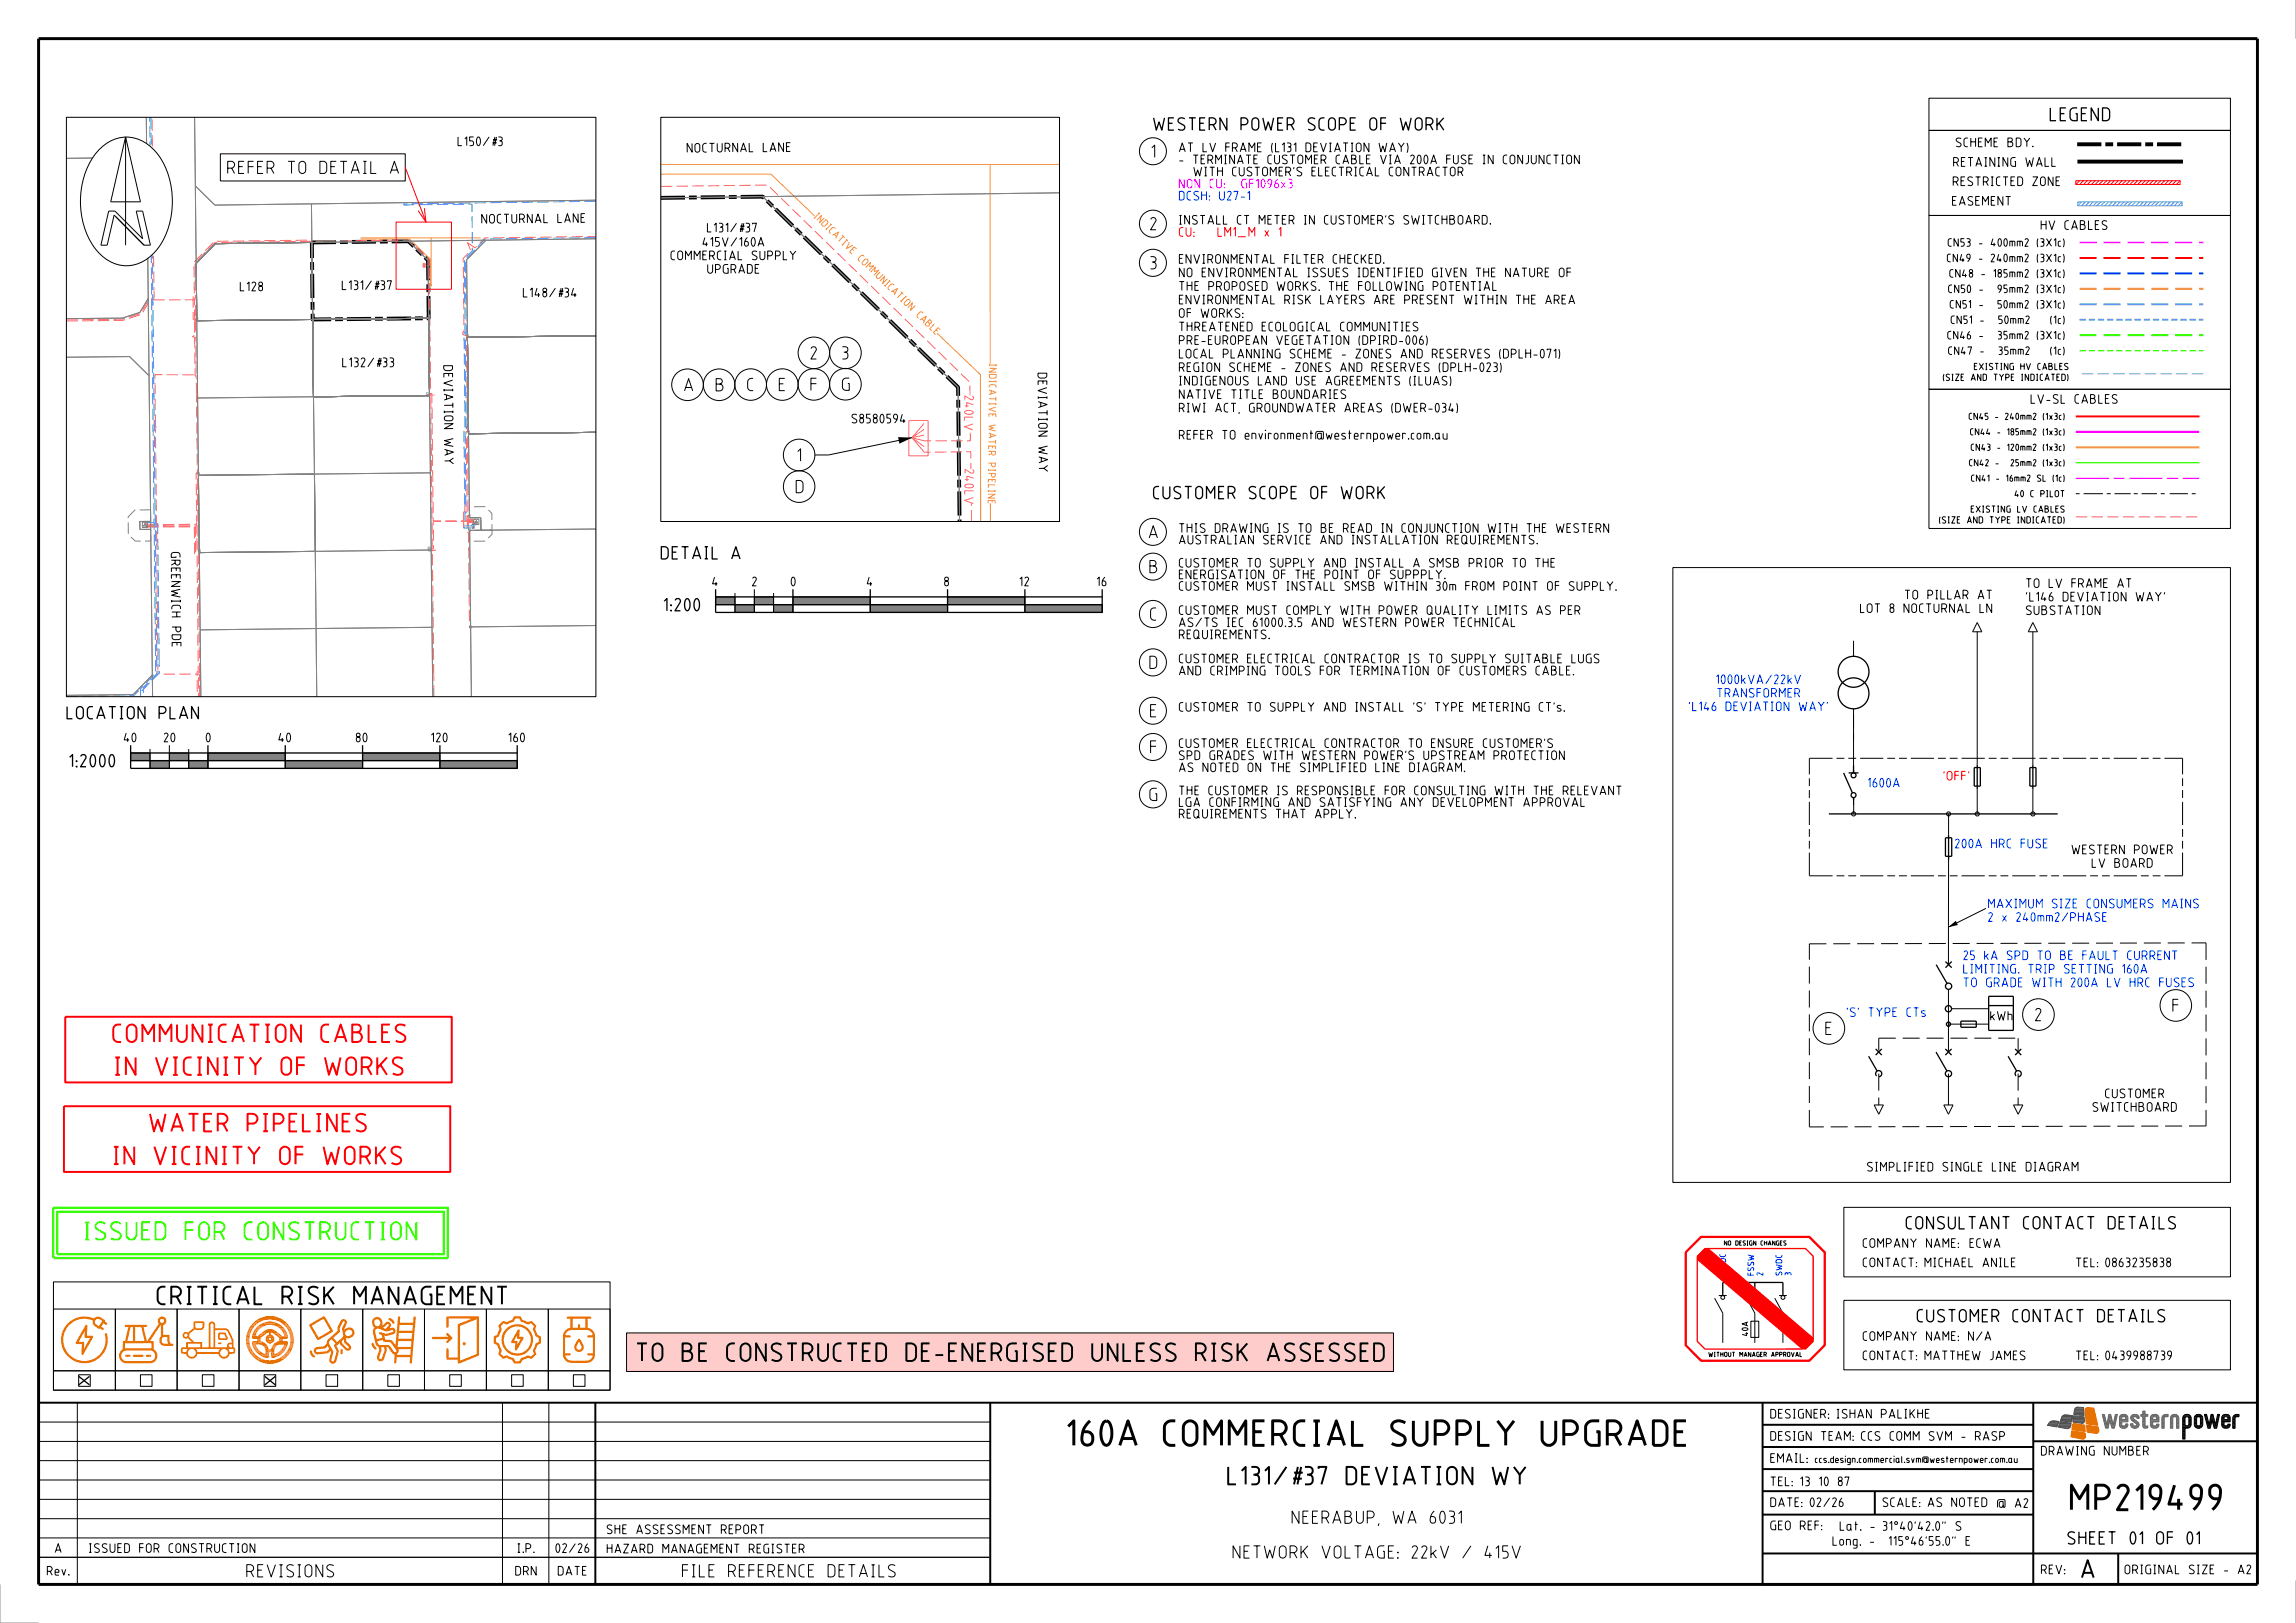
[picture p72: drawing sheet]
<svg xmlns="http://www.w3.org/2000/svg" width="594mm" height="420mm" viewBox="0 0 594 420" stroke-linecap="round" stroke-linejoin="round" font-family="sans-serif">
<defs><g id="words">
<g font-size="7">
<text x="276" y="374.4">160A COMMERCIAL SUPPLY UPGRADE</text>
<text x="535.6" y="391">MP219499</text>
</g>
<g font-size="5" fill="#f00">
<text x="29.1" y="269.9">COMMUNICATION CABLES</text>
<text x="29.6" y="278.4">IN VICINITY OF WORKS</text>
<text x="38.6" y="293">WATER PIPELINES</text>
<text x="29.2" y="301.5">IN VICINITY OF WORKS</text>
</g>
<text font-size="5" fill="#3f0" x="21.7" y="321.1">ISSUED FOR CONSTRUCTION</text>
<g font-size="5">
<text x="40.6" y="337.7">CRITICAL RISK MANAGEMENT</text>
<text x="164.6" y="352.4">TO BE CONSTRUCTED DE-ENERGISED UNLESS RISK ASSESSED</text>
<text x="317.5" y="384.4">L131/#37 DEVIATION WY</text>
<text x="538.4" y="408.5">A</text>
</g>
<text font-size="3.6" x="530.3" y="31.4">LEGEND</text>
<g font-size="3.5">
<text x="298.3" y="33.8">WESTERN POWER SCOPE OF WORK</text>
<text x="297.8" y="40.9">1</text>
<text x="58.8" y="45.1">REFER TO DETAIL A</text>
<text x="297.5" y="59.6">2</text>
<text x="297.5" y="69.8">3</text>
<text x="209.6" y="93.1">2</text>
<text x="217.8" y="93.1">3</text>
<text x="176.9" y="101.3">A</text>
<text x="185.1" y="101.3">B</text>
<text x="193.3" y="101.3">C</text>
<text x="201.4" y="101.3">E</text>
<text x="209.6" y="101.2">F</text>
<text x="217.8" y="101.2">G</text>
<text x="206.2" y="119.5">1</text>
<text x="205.8" y="127.7">D</text>
<text x="298.3" y="129.2">CUSTOMER SCOPE OF WORK</text>
<text x="297.1" y="139.4">A</text>
<text x="170.9" y="144.8">DETAIL A</text>
<text x="297.3" y="148.4">B</text>
<text x="171.7" y="158.2">1:200</text>
<text x="297.5" y="160.6">C</text>
<text x="297.3" y="173.2">D</text>
<text x="297.5" y="185.7">E</text>
<text x="17.2" y="186.2">LOCATION PLAN</text>
<text x="297.5" y="195.1">F</text>
<text x="17.9" y="198.6">1:2000</text>
<text x="297.3" y="207.3">G</text>
<text x="562" y="261.9">F</text>
<text x="472.2" y="267.9">E</text>
<text x="526.4" y="264.3">2</text>
<text x="493" y="318.2">CONSULTANT CONTACT DETAILS</text>
<text x="495.9" y="342.2">CUSTOMER CONTACT DETAILS</text>
<text x="334.1" y="394.4">NEERABUP, WA 6031</text>
<text x="534.9" y="399.7">SHEET</text>
<text x="550.9" y="399.7">01 OF 01</text>
<text x="318.9" y="403.4">NETWORK VOLTAGE: 22kV / 415V</text>
<text x="63.7" y="408.2">REVISIONS</text>
<text x="176.4" y="408.2">FILE REFERENCE DETAILS</text>
</g>
<g font-size="2.5">
<text x="118.4" y="37.8">L150/#3</text>
<text x="177.7" y="39.5">NOCTURNAL LANE</text>
<text x="305" y="39.4">AT LV FRAME (L131 DEVIATION WAY)</text>
<text x="506" y="38.1">SCHEME BDY.</text>
<text x="305" y="42.5">- TERMINATE CUSTOMER CABLE VIA 200A FUSE IN CONJUNCTION</text>
<text x="306.6" y="45.6">WITH CUSTOMER'S ELECTRICAL CONTRACTOR</text>
<text x="505.3" y="43.2">RETAINING WALL</text>
<text x="505" y="53.2">EASEMENT</text>
<text x="505.2" y="48.2">RESTRICTED ZONE</text>
<text x="124.5" y="57.9">NOCTURNAL LANE</text>
<text x="305" y="58.1">INSTALL CT METER IN CUSTOMER'S SWITCHBOARD.</text>
<text x="528" y="59.5">HV CABLES</text>
<text x="181.7" y="63.8">415V/160A</text>
<text x="182.9" y="60.2">L131/#37</text>
<text x="173.5" y="67.3">COMMERCIAL SUPPLY</text>
<text x="183" y="70.8">UPGRADE</text>
<text x="305" y="71.8">NO ENVIRONMENTAL ISSUES IDENTIFIED GIVEN THE NATURE OF</text>
<text x="305" y="68.3">ENVIRONMENTAL FILTER CHECKED.</text>
<text x="62" y="75.4">L128</text>
<text x="88.4" y="75.1">L131/#37</text>
<text x="135.3" y="77">L148/#34</text>
<text x="305" y="75.3">THE PROPOSED WORKS. THE FOLLOWING POTENTIAL</text>
<text x="305" y="82.3">OF WORKS:</text>
<text x="305" y="78.8">ENVIRONMENTAL RISK LAYERS ARE PRESENT WITHIN THE AREA</text>
<text x="305" y="89.3">PRE-EUROPEAN VEGETATION (DPIRD-006)</text>
<text x="305" y="85.8">THREATENED ECOLOGICAL COMMUNITIES</text>
<text x="88.5" y="95">L132/#33</text>
<text x="114.7" y="94.5" transform="rotate(89 114.7 94.5)">DEV I A T I ON</text>
<text x="305" y="92.8">LOCAL PLANNING SCHEME - ZONES AND RESERVES (DPLH-071)</text>
<text x="268.4" y="96.5" transform="rotate(89 268.4 96.5)">DEV I A T I ON</text>
<text x="305" y="99.8">INDIGENOUS LAND USE AGREEMENTS (ILUAS)</text>
<text x="305" y="96.3">REGION SCHEME - ZONES AND RESERVES (DPLH-023)</text>
<text x="305" y="106.8">RIWI ACT, GROUNDWATER AREAS (DWER-034)</text>
<text x="305" y="103.3">NATIVE TITLE BOUNDARIES</text>
<text x="525.3" y="104.5">LV-SL CABLES</text>
<text x="114.9" y="113.4" transform="rotate(89 114.9 113.4)">WA Y</text>
<text x="220.3" y="109.6">S8580594</text>
<text x="305" y="113.8">REFER TO environment@westernpower.com.au</text>
<text x="268.6" y="115.4" transform="rotate(89 268.6 115.4)">WA Y</text>
<text x="305" y="137.9">THIS DRAWING IS TO BE READ IN CONJUNCTION WITH THE WESTERN</text>
<text x="44.2" y="142.9" transform="rotate(89 44.2 142.9)">GREENWI CH</text>
<text x="305" y="140.9">AUSTRALIAN SERVICE AND INSTALLATION REQUIREMENTS.</text>
<text x="305" y="149.9">ENERGISATION OF THE POINT OF SUPPPLY.</text>
<text x="305" y="146.9">CUSTOMER TO SUPPLY AND INSTALL A SMSB PRIOR TO THE</text>
<text x="184.2" y="151.7">4</text>
<text x="194.6" y="151.7">2</text>
<text x="204.6" y="151.7">0</text>
<text x="224.2" y="151.7">4</text>
<text x="244.3" y="151.7">8</text>
<text x="263.7" y="151.7">12</text>
<text x="283.7" y="151.7">16</text>
<text x="305" y="152.9">CUSTOMER MUST INSTALL SMSB WITHIN 30m FROM POINT OF SUPPLY.</text>
<text x="492.7" y="155.1">TO PILLAR AT</text>
<text x="524.1" y="155.7">'L146 DEVIATION WAY'</text>
<text x="524.1" y="152.2">TO LV FRAME AT</text>
<text x="305" y="159.1">CUSTOMER MUST COMPLY WITH POWER QUALITY LIMITS AS PER</text>
<text x="481.2" y="158.6">LOT 8 NOCTURNAL LN</text>
<text x="524.1" y="159.2">SUBSTATION</text>
<text x="44.4" y="162.2" transform="rotate(89 44.4 162.2)">P DE</text>
<text x="305" y="165.4">REQUIREMENTS.</text>
<text x="305" y="162.3">AS/TS IEC 61000.3.5 AND WESTERN POWER TECHNICAL</text>
<text x="305" y="171.7">CUSTOMER ELECTRICAL CONTRACTOR IS TO SUPPLY SUITABLE LUGS</text>
<text x="305" y="174.8">AND CRIMPING TOOLS FOR TERMINATION OF CUSTOMERS CABLE.</text>
<text x="305" y="184.2">CUSTOMER TO SUPPLY AND INSTALL 'S' TYPE METERING CT's.</text>
<text x="32" y="192.1">40</text>
<text x="42.3" y="192.1">20</text>
<text x="53.2" y="192.1">0</text>
<text x="72" y="192.1">40</text>
<text x="92" y="192.1">80</text>
<text x="111.5" y="192.1">120</text>
<text x="131.5" y="192.1">160</text>
<text x="305" y="196.7">SPD GRADES WITH WESTERN POWER'S UPSTREAM PROTECTION</text>
<text x="305" y="193.6">CUSTOMER ELECTRICAL CONTRACTOR TO ENSURE CUSTOMER'S</text>
<text x="305" y="199.8">AS NOTED ON THE SIMPLIFIED LINE DIAGRAM.</text>
<text x="305" y="208.8">LGA CONFIRMING AND SATISFYING ANY DEVELOPMENT APPROVAL</text>
<text x="305" y="205.8">THE CUSTOMER IS RESPONSIBLE FOR CONSULTING WITH THE RELEVANT</text>
<text x="305" y="211.8">REQUIREMENTS THAT APPLY.</text>
<text x="535.9" y="221.1">WESTERN POWER</text>
<text x="541.1" y="224.6">LV BOARD</text>
<text x="514.9" y="264.1">kWh</text>
<text x="541.4" y="287.7">SWITCHBOARD</text>
<text x="544.6" y="284.2">CUSTOMER</text>
<text x="483" y="303.2">SIMPLIFIED SINGLE LINE DIAGRAM</text>
<text x="481.9" y="322.9">COMPANY NAME: ECWA</text>
<text x="481.9" y="327.9">CONTACT:MICHAEL ANILE</text>
<text x="537" y="327.9">TEL:0863235838</text>
<text x="481.9" y="347">COMPANY NAME: N/A</text>
<text x="481.9" y="352">CONTACT:MATTHEW JAMES</text>
<text x="537" y="352">TEL:0439988739</text>
<text x="458" y="367.1">DESIGNER:ISHAN PALIKHE</text>
<text x="458" y="372.8">DESIGN TEAM:CCS COMM SVM - RASP</text>
<text x="528" y="376.7">DRAWING NUMBER</text>
<text x="458" y="378.6">EMAIL:</text>
<text x="458" y="390">DATE:02/26</text>
<text x="458" y="384.6">TEL:13 10 87</text>
<text x="487" y="390">SCALE:AS NOTED @ A2</text>
<text x="458" y="396">GEO REF:</text>
<text x="14.2" y="401.9">A</text>
<text x="23" y="401.9">ISSUED FOR CONSTRUCTION</text>
<text x="133.8" y="401.9">I.P.</text>
<text x="143.7" y="401.9">02/26</text>
<text x="157" y="397">SHE ASSESSMENT REPORT</text>
<text x="157" y="402">HAZARD MANAGEMENT REGISTER</text>
<text x="474.1" y="400">Long. -</text>
<text x="476" y="396.1">Lat. - 31^40'42.0&quot; S</text>
<text x="488.6" y="400">115^46'55.0&quot; E</text>
<text x="12.1" y="407.7">Rev.</text>
<text x="133.3" y="407.7">DRN</text>
<text x="144.3" y="407.7">DATE</text>
<text x="528" y="407.4">REV:</text>
<text x="549.6" y="407.4">ORIGINAL SIZE - A2</text>
</g>
<text font-size="2.5" fill="#f0f" x="305" y="48.8">NON CU: GF1096x3</text>
<g font-size="2.5" fill="#0028fa">
<text x="305" y="51.9">DCSH: U27-1</text>
<text x="443.9" y="177">1000kVA/22kV</text>
<text x="436.9" y="184">'L146 DEVIATION WAY'</text>
<text x="444.2" y="180.5">TRANSFORMER</text>
<text x="483.2" y="203.8">1600A</text>
<text x="505.8" y="219.5">200A HRC FUSE</text>
<text x="514.3" y="238.6">2 x 240mm2/PHASE</text>
<text x="514.3" y="235.1">MAXIMUM SIZE CONSUMERS MAINS</text>
<text x="507.9" y="248.5">25 kA SPD TO BE FAULT CURRENT</text>
<text x="507.9" y="252">LIMITING. TRIP SETTING 160A</text>
<text x="507.9" y="255.5">TO GRADE WITH 200A LV HRC FUSES</text>
<text x="477.7" y="263.2">'S' TYPE CTs</text>
</g>
<g font-size="2.5" fill="#f00">
<text x="305" y="61.3">CU:</text>
<text x="315" y="61.3">LM1_M x 1</text>
<text x="502.8" y="202">'OFF'</text>
</g>
<g font-size="2.5" fill="#f66">
<text x="249.4" y="106.1" transform="rotate(91 249.4 106.1)">0 LV</text>
<text x="249.5" y="104" transform="rotate(91 249.5 104)">4</text>
<text x="249.5" y="102.3" transform="rotate(91 249.5 102.3)">2</text>
<text x="249.5" y="125.1" transform="rotate(91 249.5 125.1)">0 LV</text>
<text x="249.5" y="123.1" transform="rotate(91 249.5 123.1)">4</text>
<text x="249.6" y="121.3" transform="rotate(91 249.6 121.3)">2</text>
</g>
<g font-size="2.2">
<text x="503.9" y="63.8">CN53 - 400mm2 (3X1c)</text>
<text x="503.7" y="67.8">CN49 - 240mm2 (3X1c)</text>
<text x="504.3" y="71.8">CN48 - 185mm2 (3X1c)</text>
<text x="504" y="75.8">CN50 -</text>
<text x="515.5" y="75.8">95mm2 (3X1c)</text>
<text x="504.5" y="79.8">CN51 -</text>
<text x="504.7" y="83.8">CN51 -</text>
<text x="515.8" y="79.8">50mm2 (3X1c)</text>
<text x="516.9" y="83.8">50mm2</text>
<text x="530.2" y="83.8">(1c)</text>
<text x="503.8" y="87.8">CN46 -</text>
<text x="515.4" y="87.8">35mm2 (3X1c)</text>
<text x="504" y="91.8">CN47 -</text>
<text x="516.5" y="91.8">35mm2</text>
<text x="530.1" y="91.8">(1c)</text>
</g>
<g font-size="2" fill="#ffa032">
<text x="210.4" y="56.2" transform="rotate(44 210.4 56.2)">I NDI CA T I V E</text>
<text x="221.7" y="67.1" transform="rotate(44 221.7 67.1)">COMMUNI CA T I ON</text>
<text x="236.9" y="81.8" transform="rotate(44 236.9 81.8)">CA B LE</text>
<text x="255.9" y="94.1" transform="rotate(91 255.9 94.1)">I NDI CA T I V E</text>
<text x="255.7" y="109.8" transform="rotate(91 255.7 109.8)">WA T ER</text>
<text x="255.6" y="119.8" transform="rotate(91 255.6 119.8)">P I P ELI NE</text>
</g>
<g font-size="1.8">
<text x="510.7" y="95.7">EXISTING HV CABLES</text>
<text x="502.7" y="98.5">(SIZE AND TYPE INDICATED)</text>
<text x="509.3" y="108.6">CN45 - 240mm2 (1x3c)</text>
<text x="509.7" y="112.6">CN44 - 185mm2 (1x3c)</text>
<text x="509.9" y="116.6">CN43 - 120mm2 (1x3c)</text>
<text x="509.4" y="120.6">CN42 -</text>
<text x="510" y="124.6">CN41 - 16mm2 SL (1c)</text>
<text x="519.1" y="120.6">25mm2 (1x3c)</text>
<text x="521.2" y="128.6">40 C PILOT</text>
<text x="501.7" y="135.4">(SIZE AND TYPE INDICATED)</text>
<text x="509.9" y="132.6">EXISTING LV CABLES</text>
<text x="469.6" y="378.6">ccs.design.commercial.svm@westernpower.com.au</text>
</g>
<g font-size="1.7" fill="#0028fa">
<text x="446.5" y="329.9" transform="rotate(-90 446.5 329.9)">SWDC</text>
<text x="448.9" y="329.9" transform="rotate(-90 448.9 329.9)">1</text>
<text x="453.8" y="330.1" transform="rotate(-90 453.8 330.1)">FSSW</text>
<text x="456.2" y="330.1" transform="rotate(-90 456.2 330.1)">2</text>
<text x="461.1" y="330.1" transform="rotate(-90 461.1 330.1)">SWDC</text>
<text x="463.4" y="330.1" transform="rotate(-90 463.4 330.1)">3</text>
</g>
<text font-size="1.7" x="452.3" y="345.7" transform="rotate(-90 452.3 345.7)">40A</text>
<g font-size="1.2">
<text x="446.1" y="322.3">NO DESIGN CHANGES</text>
<text x="442" y="351.1">WITHOUT MANAGER APPROVAL</text>
</g>
</g></defs>
<path d="M461.3 339.8v7.7" fill="none" stroke="#000" stroke-width=".26"/>
<path d="M445.7 331.9h15.6" fill="none" stroke="#000" stroke-width=".34"/>
<path d="M53.8 194.9h20v1.9h-20z" fill="#828282"/>
<path d="M53.8 194.9h20v1.9h-20z" fill="none" stroke="#000" stroke-width=".26"/>
<path d="M73.8 196.8h20v2h-20z" fill="#828282"/>
<path d="M73.8 196.8h20v2h-20z" fill="none" stroke="#000" stroke-width=".26"/>
<path d="M93.8 194.9h20v1.9h-20z" fill="#828282"/>
<path d="M93.8 194.9h20v1.9h-20z" fill="none" stroke="#000" stroke-width=".26"/>
<path d="M113.8 196.8h20v2h-20z" fill="#828282"/>
<path d="M113.8 196.8h20v2h-20z" fill="none" stroke="#000" stroke-width=".26"/>
<path d="M48.8 196.8h5v2h-5z" fill="#828282"/>
<path d="M48.8 196.8h5v2h-5z" fill="none" stroke="#000" stroke-width=".26"/>
<path d="M43.8 194.9h5v1.9h-5z" fill="#828282"/>
<path d="M43.8 194.9h5v1.9h-5z" fill="none" stroke="#000" stroke-width=".26"/>
<path d="M38.8 196.8h5v2h-5z" fill="#828282"/>
<path d="M38.8 196.8h5v2h-5z" fill="none" stroke="#000" stroke-width=".26"/>
<path d="M33.8 194.9h5v1.9h-5z" fill="#828282"/>
<path d="M33.8 194.9h5v1.9h-5z" fill="none" stroke="#000" stroke-width=".26"/>
<path d="M205.1 154.5h20v2h-20z" fill="#828282"/>
<path d="M205.1 154.5h20v2h-20z" fill="none" stroke="#000" stroke-width=".26"/>
<path d="M225.1 156.5h20v2h-20z" fill="#828282"/>
<path d="M225.1 156.5h20v2h-20z" fill="none" stroke="#000" stroke-width=".26"/>
<path d="M245.1 154.5h20v2h-20z" fill="#828282"/>
<path d="M245.1 154.5h20v2h-20z" fill="none" stroke="#000" stroke-width=".26"/>
<path d="M265.1 156.5h20.1v2h-20.1z" fill="#828282"/>
<path d="M265.1 156.5h20.1v2h-20.1z" fill="none" stroke="#000" stroke-width=".26"/>
<path d="M200.1 156.5h5v2h-5z" fill="#828282"/>
<path d="M200.1 156.5h5v2h-5z" fill="none" stroke="#000" stroke-width=".26"/>
<path d="M195.2 154.5h4.9v2h-4.9z" fill="#828282"/>
<path d="M195.2 154.5h4.9v2h-4.9z" fill="none" stroke="#000" stroke-width=".26"/>
<path d="M190.1 156.5h5.1v2h-5.1z" fill="#828282"/>
<path d="M190.1 156.5h5.1v2h-5.1z" fill="none" stroke="#000" stroke-width=".26"/>
<path d="M185.1 154.5h5v2h-5z" fill="#828282"/>
<g fill="none" stroke="#000" stroke-width=".26">
<path d="M185.1 154.5h5v2h-5zM443.6 335.9l2.1 3.9v7.7M444.7 335.3h2M451.9 335.9l2.1 3.9v7.7M453 335.3h2M459.1 335.9l2.2 3.9M460.3 335.3h2M453 341.9h2v4.2h-2z"/>
<circle cx="445.7" cy="335.8" r=".5"/>
<circle cx="454" cy="335.8" r=".5"/>
<circle cx="461.3" cy="335.8" r=".51"/>
</g>
<path d="M171 51.2l26.3-.3 50.6 49.3 .3 34.8M80.7 62.7l25-.3 5 5 .2 15-30 .3-.2-20" fill="none" stroke="#000" stroke-width="1" stroke-dasharray="6.3 1 2 1" stroke-linecap="butt"/>
<path d="M171 42.6h85.2v92.4M171 45.1h28.5l54.1 51.9 .1 38M256.2 42.6h17.9M93.3 61.6h18.2l.1 12.5M93.3 61.8h12.6l5.4 5.2v7.1M111.5 61.6h12.9" fill="none" stroke="#ffa032" stroke-width=".26"/>
<g fill="none" stroke="#f66" stroke-width=".26">
<path d="M109.5 68.2h.5v.9h-.5zM109.5 68.7h.4M109.5 68.7l.4 .2M109.5 68.7l.4 .4M109.9 68.6l-.4 .1M109.9 68.3l-.4 .4M109.9 68.5l-.4 .2M235.1 108.8h5v9.2h-5zM235.9 113.3l3.2 2.3M235.9 113.3l3.2 3.7M235.9 113.3l3.2 .8M239 109.6l-3.1 3.7"/>
<path d="M239.1 112.6l-3.2 .7M239.1 111.1l-3.2 2.2M37.7 136l.4 .4M37.7 136l.4 .6-.2-.1M37.7 136l.4 .3M37.7 136l.4 .1M38.1 135.7l-.4 .3M38.1 135.5l-.4 .5M38.1 135.8l-.4 .2M38.1 136h-.4M120.2 130.6l.1 1.9h-.4l.1 3.9M122.2 134.4l.4 .6"/>
<path d="M122.2 134.7l.4 .3M122.2 134.6l.4 .4M122.2 135h.4M122.2 134.8l.4 .2M122.6 135l-.4 .3M122.6 135l-.4 .2M122.6 135l-.4 .1M122.6 135l-.4 .5"/>
</g>
<path d="M37.5 135.5v.3M122.2 136.1l.5 .1M122.3 135.8l.4 .4M122.7 136.2l-.5 .4M122.7 136.2l-.3 .2M123.2 135.1v.2" fill="none" stroke="#39f" stroke-width=".26"/>
<g fill="none" stroke="#f66" stroke-width=".26" stroke-dasharray="3 1.1" stroke-linecap="butt">
<path d="M39.9 58.2l-.2-.5-.4-27.3M39.9 58.2l-.2 .4 .2 18.6M171 48.2l27.6-.3 52.3 51.1 .1 15.1h-11.9M39.9 77.4v.2h10.6l.2 9-.9 .5M83.9 62.4l21.9-.3 5.3 5.1v1.5h-1.2M120.9 62.8l2 1.4 2.5-2.6 28.8-.4M17.2 82.8l14.5-.2 4.7-1.5 2.4-3.9h1.1M17.2 83.1l14.6-.2 4.8-1.6 2.4-3.9h.9M51 82.7h-1v-5.9h.3l-.1-8.9 5.3-5.4 24.7-.4 .3-.3M51 82.7l-.7-.4v-5.1h.3l-.2-9.2 5.2-5.2 28.3-.4M51 83.3l-.7-.2 .7-.4M121.1 87l-1.3-.4-.1-.7h.4l-.3-19 2-2-.9-2.1"/>
<path d="M40.2 110.2l-.1-13.2h10.6v-9.7l-.9-.2M40.4 110.6l-.2 .3M40.4 110.6l-.2-.4M50.8 102v-4.7h-.3l-.2-13.9 .7-.1M110.9 102.1l1.5 .2M111 102.6l.4-.2v-.2l-.5-.1M37.5 135.8l.1-.5h.5v.2M38.1 135.8l12.8-.1-.2-13.3h.3l-.2-20.4M38.1 136l12.8-.2 .1 6.9h.6M38.1 136.4l12.2-.1v7.3h.7l.3 30.2h-.3v6.5M38.1 136.3l12.5-.1v7.1h1.1M51.2 138.9l-.2-16.2h.5"/>
<path d="M122.2 135h-10.1v7.1h-.7M122.2 135.2h-1v2.3h.4M122.2 134.7h-1.6l-.1-1.6h.4l-.3-21.4h.3l-.3-24.7h.5M122.2 134.4h-1l-.1-.7h.5M122.2 134.8h-10.1l-.4-32.9h-.3l-.3-32.9-1.2 .1M122.2 135.1h-1.3v2.7h.3l.3 24.6 .4 .1M122.2 134.6h-1.3v-1.2h.2l-.2-21.4h.5M123.2 135.1h-.4v.6h-.6v-.2M251.4 135l-.3-18.1-12 .1M40.7 140.4l-.2-.5-.3-29M51.6 142.7l-.3-.2-.1-3.6M51.7 143.3l-.4 .3 .3 30.5h-.3l.1 6.2"/>
<path d="M111.4 142.1l.4-.3-.4-38.9-.4-.3M111.4 142.6l1.4-.3M112.2 174.8l-.3-32-.5-.2M51.6 180.3v-5.9h-10.7l-.4-33.6 .2-.4M112.3 180.3l-.1-5.5"/>
</g>
<g fill="none" stroke="#828282" stroke-width=".26">
<path d="M50.3 30.4l.3 17.7 5 5 98.6-1.3-73.6 1 .1 9.9 73.5-.9-28.5 .4-5 5 .2 20.1 33.3-.4-33.3 .4 .3 24.9 33-.3-33 .3 .3 21.8h2.9v3.2l29.8-.3-32.7 .3 .2 25 32.5-.3-32.5 .3 .3 18.1-.5-43.1h2.9v-3.2h-2.9l-.8-66.8 5-5-20 .2 5 5 1.3 112.9-.2-18-30 .3 .2 17.7-.2-17.7-30 .4 .2 17.3zM17.2 41l20.8-.3-.1-10.3 1.6 149.9-.1-5.6-4.9 5.1-17.3 .1 17.3-.1 4.9-5.1-.4-37.7h-2.8v-2l2.8-.1-.4-37.7-5.1-4.9-16.3 .1 16.3-.1 5.1 4.9-.3-20-2.1 3.6-4.5 1.5-14.5 .2 14.5-.2 4.5-1.5 2.1-3.6-.3-36.5zM50.6 48.1l5 5 25-.3 .1 9.9-25 .4-4.9 5zM171 51.2l103.1-1.3-76.8 1 50.6 49.3 .3 34.8-.3-34.8-50.6-49.3zM55.7 63.1l25-.4 .2 20-30 .3-.1-14.9zM80.7 62.7l25-.3 5 5 .2 15-30 .3zM50.7 82.4v.2M50.7 82.6l.1 .1M50.7 83v.1M50.7 83.2l.1 .1M50.8 82.8h-.1M50.8 82.2l-.1 .1"/>
<path d="M50.8 82.8h.2M50.8 83.3h.2M50.8 82.2h.2M50.8 82.7h.2M50.9 83l30-.3 .2 20-30 .3zM51.1 82.2l.1 .1M51.1 82.8h.1M51.2 82.4v.2M51.2 82.6l-.1 .1M51.2 83v.1M51.2 83.2l-.1 .1M80.9 82.7l30-.3 .2 20-30 .3z"/>
<path d="M120.7 86.7v.1M120.7 86.9l.1 .1M120.8 86.5l-.1 .1M120.9 86.5h.1M120.9 87h.1M121.1 86.5l.1 .1M121.2 86.7v.1M121.2 86.9l-.1 .1M51.1 103l30-.3 .3 20-30.1 .3zM81.1 102.7l30-.3 .2 20-29.9 .3zM110.3 102.1h.1M110.3 101.8v.1"/>
<path d="M110.3 102v.2M110.3 102.3v.2M110.3 102.5l.1 .1M110.4 101.6l-.1 .1M110.5 102.1h.2M110.5 102.6h.2M110.5 101.6h.2M110.8 102.1h.1M110.8 101.6v.1M110.8 101.8v.1M110.8 102v.2M110.8 102.3v.2"/>
<path d="M110.8 102.5v.1M121 111.6v.2M121 111.9l.1 .1M121.1 111.5l-.1 .1M121.1 111.5h.2M121.1 112h.2M121.4 111.5l.1 .1M121.5 111.6v.2M121.5 111.9l-.1 .1M36.2 135l2.8-.1v2.1h-2.8zM36.8 135.2h1.4v1.3h-1.4zM37.5 135.5l.4 .7h-.8z"/>
<path d="M51.1 122.4v.2M51.1 122.6l.1 .1M51.2 122.2l-.1 .1M51.3 122.2h.1M51.3 122.7h.1M51.3 123l30.1-.3 .2 20-30 .3zM51.5 122.2l.1 .1M51.6 122.4v.2M51.6 122.6l-.1 .1M81.4 122.7l29.9-.3 .2 19.9-29.9 .4zM121.2 133.4v.1M121.2 133.6l.1 .1"/>
<path d="M121.2 137.2v.1M121.2 137.4l.2 .1M121.3 133.2l-.1 .1M121.4 137l-.2 .1M121.4 133.2h.2M121.4 133.7h.2M121.4 137h.2M121.4 137.5h.2M121.6 133.2l.1 .1M121.7 137v.1M121.7 133.4v.1M121.7 133.6l-.1 .1"/>
<path d="M121.7 137.2v.1M121.7 137.4v.1M122.1 135.7h.6v1h-.6zM122.6 134.4h1.3v1.3h-1.3zM123.2 134.7l.4 .7h-.8zM51.3 142.7l.1 .1M51.3 142.4v.1M51.3 142.6v.2M51.3 142.9v.2M51.3 143.2h.1M51.4 142.2l-.1 .1M51.5 142.7l.1 .1"/>
<path d="M51.5 142.2h.1M51.5 143.2h.1M51.6 143l30-.3 .2 19.9-30 .4zM51.7 142.7l.1 .1M51.7 142.2l.1 .1M51.8 142.4v.1M51.8 142.6v.2M51.8 142.9v.2M51.8 143.2h.1M81.6 142.7l29.9-.4 .3 20-30 .3zM110.7 141.7v.2M110.7 142l.1 .1"/>
<path d="M110.8 142.1v.1M110.8 142.3v.2M110.8 142.5v.1M110.8 141.6l-.1 .1M110.9 141.6h.2M110.9 142.1h.2M110.9 142.6h.2M111.2 142.1h.1M111.2 141.6l.1 .1M111.3 141.7v.2M111.3 142v.2M111.3 142.3v.2"/>
<path d="M111.3 142.5l-.1 .1M121.5 162.2v.1M121.5 162.4l.1 .1M121.6 162l-.1 .1M121.7 162h.2M121.7 162.5h.2M122 162l.1 .1M122.1 162.2v.1M122.1 162.4l-.1 .1"/>
</g>
<path d="M39.1 30.4l.2 21.4M39.3 51.8l1.3 122.5-3.5 3.6v2.4M104.4 52.8l.1 .2h4.5M109 53l13.1-.2 .1 12.1-2 2.1 .1 19.2h-.2l.2 24.8h-.3l.3 21.5h-.4l.1 4.1h2.2M154.2 52.1l-49.8 .7M154.2 61.5l-28.6 .4-5.2 5.2 .2 19.4h-.2l.2 24.8h-.3l.2 21.5h-.2v3.3h1.9M123.2 135.3v.5h-.9M41.2 170.8l-.4-35.6-3.3 .1v.2M17.2 180.2l17.4-.2 1.3-1.3 .4 .4 4.9-5v-3.3M36.3 180.3l.1-2.1 3.9-4-1.6-143.8" fill="none" stroke="#39f" stroke-width=".26" stroke-dasharray="3 1.1" stroke-linecap="butt"/>
<path d="M38.9 131.9l.1 3-2.8 .1v2h2.8v3h-4l-1.8-1.7v-4.5l1.7-1.8 4-.1M121.5 134l-.1-2.9h4l1.8 1.7 .1 4.4h-2.9v-3.2h-2.9M121.5 140.1v-2.9h5.8v1.1l-1.7 1.7-4.1 .1" fill="none" stroke="#828282" stroke-width=".26" stroke-dasharray="3 1.1" stroke-linecap="butt"/>
<path d="M440.1 320.1h28l4 4v24l-4 4h-28l-4-4v-24z" fill="none" stroke="#f00" stroke-width=".59"/>
<path d="M439.1 325.1l2-2h26l2 2v22l-2 2h-26l-2-2z" fill="none" stroke="#f00" stroke-width=".34"/>
<path d="M445.7 331.9v3.4M454 331.9v3.4M461.3 331.9v3.4" fill="none" stroke="#000" stroke-width=".34"/>
<path d="M162.1 344.9h198.4v10h-198.4z" fill="#fcc"/>
<g fill="none" stroke="#000" stroke-width=".26">
<path d="M477 312.4h100v18h-100zM13.8 331.7h144v28h-144zM477 336.5h100v18h-100zM162.1 344.9h198.4v10h-198.4zM10 368h246.2M10 373h246.2M10 378h246.2M20 363v47M130 363v47M142 363v47M564.7 372.2h.6M564.7 372h.6"/>
<path d="M564.7 371.8h.6M564.7 371.6h.6M564.7 371.4h.6M564.7 371.2h.6M564.7 371h.6M564.7 370.8h.6M564.7 370.6h.6M564.7 370.4h.6M564.7 370.2h.6M564.7 370h.6M564.7 369.8h.6M564.7 369.6h.6"/>
<path d="M564.7 369.4h1.8M564.7 369.2h2M564.7 369h2.1M564.7 368.8h.7M564.7 368.6h.6M564.7 368.4h.6M564.7 368.2h.6M564.7 368h.6M564.7 367.8h.6M564.7 367.6h.6M564.7 367.4h.6M564.7 367.2h.6"/>
<path d="M564.7 367h.6M564.7 366.8h.6M564.8 366.6h.8M564.9 366.4h1.8M565 366.3a1.12 1.12 0 0 1 1.2-.2 1.12 1.12 0 0 1 .7 1v1.5a1.11 1.11 0 0 1-1.6 .9v2.9h-.6v-5.4zM565.1 366.2h1.4M565.3 366.8l.6-.2 .3 .2 .1 1.8-.2 .3-.8-.1zM565.6 366h.4M565.9 366.6h.9M566.2 368.8h.6M566.2 366.8h.7M566.3 368.6h.6"/>
<path d="M566.3 368.4h.6M566.3 368.2h.6M566.3 368h.6M566.3 367.8h.6M566.3 367.6h.6M566.3 367.4h.6M566.3 367.2h.6M566.3 367h.6M567.7 368.7h.6M567.7 368.5h.6M567.7 368.4h.6M567.7 368.1h.6"/>
<path d="M567.7 367.9h.6M567.7 367.8h.6M567.7 367.5h.6M567.7 367.3h.6M567.7 367.2h.6M567.7 366.9h.6M567.7 369h.8M567.7 366.7h.7M567.8 366.6h2M567.8 369.1h1.9M567.9 366.3h1.7M568 366.3a1.12 1.12 0 0 1 1.2-.2 1.12 1.12 0 0 1 .7 1v1.5a1.1 1.1 0 0 1-1.1 1 1.1 1.1 0 0 1-1.1-1v-1.6z"/>
<path d="M568 369.3h1.5M568.2 366.1h1.1M568.3 366.8l.6-.2 .3 .2 .1 1.8-.2 .3-.8-.1zM568.4 369.6h.8M569.1 369h.7M569.2 366.7h.6M569.2 368.7h.7M569.3 368.5h.6M569.3 368.4h.6M569.3 368.1h.6M569.3 367.9h.6M569.3 367.8h.6"/>
<path d="M569.3 367.5h.6M569.3 367.3h.6M569.3 367.2h.6M569.3 366.9h.6M570.3 366h.6l.6 2.7 .5-2.7h.5l.7 2.7 .5-2.7h.5l-.7 3.6h-.7l-.5-2.1-.5 2.1h-.6zM570.3 366.1h.6M570.4 366.3h.5M570.4 366.5h.6M570.5 366.7h.5M570.5 366.9h.6M570.6 367.1h.5M570.7 367.3h.5"/>
<path d="M570.7 367.5h.5M570.7 367.7h.6M570.8 367.9h.5M570.8 368.1h.6M570.9 368.3h.5M570.9 368.5h.6M571 368.7h1M571 368.9h1M571.1 369.1h.8M571.1 369.3h.8M571.2 369.5h.7M571.6 368.5h.5"/>
<path d="M571.6 368.3h.5M571.6 368.1h.6M571.7 367.9h.5M571.7 367.7h.5M571.7 367.5h1.2M571.8 367.3h1M571.8 367.1h1M571.9 366.9h.8M571.9 366.7h.8M571.9 366.5h.7M572 366.3h.6M572 366.1h.6"/>
<path d="M572.3 367.7h.6M572.4 367.9h.6M572.5 368.1h.5M572.5 368.3h.6M572.6 368.5h.5M572.6 368.7h1.1M572.7 368.9h.9M572.7 369.1h.9M572.8 369.3h.7M572.8 369.5h.7M573.2 368.5h.5M573.2 368.3h.6"/>
<path d="M573.3 368.1h.5M573.3 367.9h.5M573.4 367.7h.5M573.4 367.5h.5M573.4 367.3h.6M573.5 367.1h.5M573.5 366.9h.5M573.6 366.7h.5M573.6 366.5h.5M573.7 366.3h.5M573.7 366.1h.5M574.8 368.6h.6"/>
<path d="M574.8 368h.6M574.8 367.6h2.2M574.8 367.3h.6M574.8 368.5h.6M574.8 367.9h2.2M574.8 368.8h.6M574.8 368.2h.6M574.8 367.4h2.2M574.8 367h.6M574.8 366.8h.6M574.8 366.7h.8M574.9 369.1h2"/>
<path d="M574.9 366.4h2M575 369.2h1.8M575.1 366.3l.6-.3a.99 .99 0 0 1 1.3 .9v1h-1.6v.8l.1 .2 .6 .1 .3-.5h.6a1.1 1.1 0 0 1-1 1.1 1.1 1.1 0 0 1-1.2-.9v-1.8zM575.1 366.2h1.6M575.2 369.4h1.4M575.4 366.8l.8-.1 .2 .6h-1zM575.5 366.1h.8M576.2 366.7h.7M576.3 368.8h.7M576.4 368.6h.6M576.4 367.3h.6M576.4 367h.6"/>
<path d="M576.4 366.8h.6M577.6 369.6h.6M577.6 369.3h.6M577.6 369.1h.6M577.6 369h.6M577.6 368.7h.6M577.6 368.5h.6M577.6 368.4h.6M577.6 368.1h.6M577.6 367.9h.6M577.6 367.8h.6M577.6 367.5h.6"/>
<path d="M577.6 367.3h.6M577.6 367.2h.6M577.6 366.9h.6M577.7 366.7h.7M577.8 366.6h1.5M577.8 366.4a1.44 1.44 0 0 1 1.5-.4v.6l-.8 .1-.3 .3v2.6h-.6v-2.6zM577.9 366.3h1.4M578.2 366.1h1.1M10 383h246M10 388h246.2M10 393h246.2M10 398h246.2"/>
</g>
<g fill="none" stroke="#4d4d4d" stroke-width=".26">
<path d="M529.7 368.8h2.6M529.8 368.7h2.6M529.9 368.5h2.5M530.1 368.2h2.5M530.3 368.1h2.3M530.3 368.1l.2-.2a2.66 2.66 0 0 1 2.2 0l-.5 1.4-2.5-.5zM530.5 367.9h2.2M530.9 369.1h1.3M532.2 369.3h.1M532.6 369.1h3.1M532.6 369h3.1M532.7 369.3h2.9"/>
<path d="M532.7 368.7h3.1M532.8 368.5h3M532.8 368.4h3M532.9 368.1h2M533 367.9h.4M533 367.9l2.8 .4a1.15 1.15 0 0 1-1.1 1.4l-2.2-.4zM533.1 367.5h2.8M533.2 367.3h2.8M533.3 367.2h2.7M533.4 366.9h2.6M533.4 366.7h2.7M533.5 366.6h2.6"/>
<path d="M533.7 366.4l.7-.2 1.8 .1-.3 1.7-2.8-.4zM533.8 366.3h2.2M533.9 369.6h1.4M534.1 367.8h1.8M535.7 367.9h.2M535.9 368l.3-1.7-.3 1.7M536.3 367.9h3M536.3 367.7h3M536.3 367.5h3M536.4 367.3h2.9M536.4 367.1h2.8M536.4 366.9h2.8"/>
<path d="M536.4 366.7h2.8M536.5 366.5h1M536.5 366.4l2.7 .3 .1 1a.56 .56 0 0 1-.7 .6l-2.3-.3zM536.5 366h2.7M536.6 365.8h2.5M536.6 365.6h2.5M536.6 365.4h2.5M536.6 365.2h2.5M536.7 365h2.4M536.7 364.8h2.3M536.8 364.6h2.2M536.8 368.1h2.4"/>
<path d="M536.9 364.4h2.1M537 364.4l.5-.2h1.5l.2 2.1-2.7-.2 .2-1.2zM537.3 364.2h.5M537.8 366.2h1.4M538.4 368.3h.5"/>
</g>
<g fill="none" stroke="#c60" stroke-width=".26">
<path d="M535.8 371.8h3.8M535.8 371.6h3.8M535.8 371.4h3.7M535.8 371.2h3.7M535.9 371h3.6M535.9 370.8h3.1M535.9 370.6h2M535.9 370.4h.8M536 370.3l3.5 .6 .1 .8a.77 .77 0 0 1-.9 .7l-2.9-.6zM536 369.8h3.4M536 369.6h3.4M536.1 369.4h3.3"/>
<path d="M536.1 369.2h3.3M536.1 369h3.3M536.2 368.8h3.2M536.2 368.6h2.2M536.2 368.6l.5-.2 2.7 .4 .1 1.7-3.5-.6zM536.4 368.4h.6M536.6 372h2.9M536.7 370h2.7M537.6 372.2h1.8M537.9 370.2h1.6M538.6 372.4h.5M539.1 370.4h.4"/>
<path d="M539.4 365h2.4M539.4 365.4h2.5M539.4 365.1h2.5M539.4 364.8h2.4M539.5 365.7h2.5M539.5 365.6h2.4M539.5 366h2.5M539.5 366.3h2.6M539.5 366.2h2.6M539.5 364.5h2.2M539.6 366.8h2.6M539.6 366.6h2.6"/>
<path d="M539.6 364.5l.5-.2 1.6 .1 1 4.4-3-.3-.3-3.5zM539.6 367.2h2.7M539.6 366.9h2.7M539.6 367.5h2.8M539.6 367.4h2.8M539.7 367.8h2.8M539.7 368.1h2.9M539.7 368h2.8M539.8 368.4h2.8M539.8 368.8l3 .4a1.25 1.25 0 0 1-.1 1.6l-.6 .1-2.1-.3zM539.8 369h1.3M539.8 369.2h2.7"/>
<path d="M539.8 364.4h1.4M539.9 369.6h3M539.9 369.4h3M539.9 370h3.1M539.9 369.8h3M539.9 370.4h3.1M539.9 370.2h3.1M540.1 370.6h2.8M540.5 368.6h2.1M541.3 370.8h1.4M542.1 368.7h.6"/>
</g>
<g fill="none" stroke="#666" stroke-width=".26">
<path d="M543.9 366h.5l.7 2.7 .5-2.7h.5l.6 2.7 .6-2.7h.5l-.8 3.6h-.6l-.6-2.1-.4 2.1h-.6zM543.9 366.2h.5M543.9 366.4h.6M544 366.6h.5M544.1 366.8h.5M544.1 367h.6M544.2 367.2h.5M544.2 367.4h.6M544.3 367.6h.5M544.3 367.8h.6M544.4 368h.5M544.4 368.2h.5"/>
<path d="M544.4 368.4h.6M544.5 368.6h.5M544.5 368.8h1M544.6 369h.9M544.7 369.2h.8M544.7 369.4h.7M545.1 368.6h.5M545.1 368.4h.5M545.2 368.2h.5M545.2 368h.5M545.3 367.8h.5M545.3 367.6h1.2"/>
<path d="M545.3 367.4h1.1M545.4 367.2h.9M545.4 367h.9M545.4 366.8h.9M545.5 366.6h.7M545.5 366.4h.7M545.5 366.2h.6M545.9 367.8h.6M546 368h.5M546 368.2h.6M546.1 368.4h.5M546.1 368.6h.6"/>
<path d="M546.2 368.8h1M546.2 369h1M546.3 369.2h.8M546.3 369.4h.8M546.7 368.6h.5M546.8 368.4h.5M546.8 368.2h.5M546.8 368h.6M546.9 367.8h.5M546.9 367.6h.5M547 367.4h.5M547 367.2h.5"/>
<path d="M547.1 367h.5M547.1 366.8h.5M547.2 366.6h.5M547.2 366.4h.5M547.2 366.2h.6M548.3 367.8h2.2M548.3 367.2h.6M548.3 368.7h.6M548.3 368.5h.6M548.3 368.4h.6M548.3 368.1h.6M548.3 367.9h.6"/>
<path d="M548.3 367.5h2.2M548.3 367.3h2.2M548.3 366.9h.6M548.3 366.7h.7M548.4 369h.7M548.4 366.6h2M548.4 369.1h2M548.5 366.3h1.8M548.6 366.3l.6-.3a1.02 1.02 0 0 1 1.3 .9v1h-1.6v.8l.2 .2 .5 .1 .3-.5h.6a1.1 1.1 0 0 1-1 1.1 1.1 1.1 0 0 1-1.2-.9v-1.8zM548.6 369.3h1.6M548.7 366.1h1.4M548.9 369.6h1"/>
<path d="M549.1 366.7h.7l.1 .6h-1zM549.8 369h.7M549.8 366.7h.7M549.9 367.2h.6M549.9 368.7h.6M549.9 368.5h.6M549.9 366.9h.6M551.2 368.6h.6M551.2 367h.7M551.3 368.8h.6M551.3 366.8h.6M551.3 369h.8"/>
<path d="M551.3 367.2h.7M551.3 366.6h2.1M551.4 367.4h.9M551.4 369.2h1.9M551.4 366.4h1.9M551.4 366.4a1.16 1.16 0 0 1 1.2-.3 1.16 1.16 0 0 1 .8 .9h-.6v-.2l-.3-.2-.6 .2 .1 .4 1 .8a1 1 0 0 1 .2 1.3 1 1 0 0 1-1.4 .2 .96 .96 0 0 1-.6-1.1h.6l.1 .4 .2 .2 .7-.2-.1-.3-1.3-1.1-.2-.5zM551.5 367.6h1.1M551.6 369.4h1.5M551.6 366.2h1.4M551.8 367.8h1M552.1 368h1M552.1 369.6h.5"/>
<path d="M552.3 368.2h1M552.6 369h.8M552.6 368.4h.8M552.8 368.8h.6M552.8 368.6h.6M552.8 366.8h.6M552.8 367h.6M553.9 366.2h1.8M553.9 366.4h1.8M553.9 366.1h1.8M554.4 365.2h.6v.8h.7v.5h-.7v2.3l.2 .3 .5-.1v.5l-.6 .1a.59 .59 0 0 1-.7-.6v-2.5h-.5v-.5h.5zM554.4 368h.6"/>
<path d="M554.4 367.6h.6M554.4 369.1h.7M554.4 368.8h.6M554.4 368.6h.6M554.4 368.5h.6M554.4 368.2h.6M554.4 367.9h.6M554.4 367.4h.6M554.4 367.3h.6M554.4 367h.6M554.4 366.8h.6M554.4 366.7h.6"/>
<path d="M554.4 365.8h.6M554.4 365.6h.6M554.4 365.5h.6M554.4 365.2h.6M554.4 369.2h1.3M554.6 369.4h1.1M555.4 369.1h.3M556.3 367.3h.6M556.3 368.7h.6M556.3 368.5h.6M556.3 368.3h.6M556.3 367.9h2.3"/>
<path d="M556.3 366.9h.6M556.3 368.1h.6M556.3 367.7h2.3M556.3 367.5h2.3M556.3 367.1h.6M556.4 366.7h.7M556.4 368.9h.6M556.4 369.1h2M556.4 366.5h2M556.6 369.3h1.7M556.6 366.3l.6-.3a1.03 1.03 0 0 1 1.4 .9v1h-1.7v.8l.2 .2 .5 .1 .3-.2 .1-.3h.6a1.12 1.12 0 0 1-1.1 1.1 1.12 1.12 0 0 1-1.2-.9v-1.8zM556.6 366.3h1.7"/>
<path d="M556.8 369.5h1.3M556.9 366.1h1.1M557 366.8l.8-.1 .1 .6h-1zM557.8 366.7h.7M557.9 368.9h.6M557.9 367.3h.7M557.9 366.9h.7M557.9 367.1h.7M558 368.7h.6M559.3 369.2h.6M559.3 367.8h.6M559.3 367.4h.6"/>
<path d="M559.3 367.2h.6M559.3 369.6h.6M559.3 369.3h.6M559.3 369h.6M559.3 368.7h.6M559.3 368.6h.6M559.3 368.4h.6M559.3 368.1h.6M559.3 368h.6M559.3 367.5h.6M559.3 366.9h.6M559.3 366.8h.7"/>
<path d="M559.4 366.6h1.5M559.5 366.4a1.44 1.44 0 0 1 1.4-.4v.6l-.8 .1-.2 .3v2.6h-.6v-2.6zM559.5 366.3h1.4M559.8 366.2h1.1M561.5 367.8h.6M561.5 367.2h.6M561.5 369.6h.6M561.5 369.3h.6M561.5 369.1h.6M561.5 369h.6M561.5 368.7h.6M561.5 368.5h.6"/>
<path d="M561.5 368.4h.6M561.5 368.1h.6M561.5 367.9h.6M561.5 367.5h.6M561.5 367.3h.6M561.5 366.9h.6M561.6 366.7h.6M561.6 366.6h2M561.8 366.3h1.6M561.8 366.3l.7-.3a1.04 1.04 0 0 1 1.2 1v2.6h-.6v-2.6l-.4-.4-.4 .1-.2 .3v2.6h-.6v-2.6zM562 366.1h1.2M563 366.7h.7"/>
<path d="M563.1 366.9h.6M563.1 367.8h.6M563.1 367.2h.6M563.1 369.6h.6M563.1 369.3h.6M563.1 369.1h.6M563.1 369h.6M563.1 368.7h.6M563.1 368.5h.6M563.1 368.4h.6M563.1 368.1h.6M563.1 367.9h.6"/>
<path d="M563.1 367.5h.6M563.1 367.3h.6"/>
</g>
<g fill="none" stroke="#000" stroke-width=".51">
<path d="M10 363h574M154 363v47M256.2 363v47M456 363v47h70v-47M456 368.7h70M456 374.5h70M526 373h58M456 385.9h70M456 392h70M456 380.2h70M485 385.9v6.1M456 402h128"/>
<path d="M548 402v8"/>
</g>
<path d="M10 10h574v400h-574z" fill="none" stroke="#000" stroke-width=".76" stroke-linecap="butt"/>
<path d="M594 0v10M0 410v10h10M594 409v11" fill="none" stroke="#828282" stroke-width=".26"/>
<path d="M10 403h246" fill="none" stroke="#000" stroke-width=".34"/>
<path d="M16.9 263.1h100v17h-100zM16.5 286.3h100v17h-100z" fill="none" stroke="#f00" stroke-width=".51"/>
<path d="M13.8 312.5h102v13.1h-102zM14.8 313.6h100v10.9h-100z" fill="none" stroke="#3f0" stroke-width=".59"/>
<g fill="#e57100">
<path d="M69.6 340.7h.5z"/>
<path d="M69.5 340.7h.6z"/>
<path d="M69.4 340.7h.9z"/>
<path d="M69.5 340.7h.8z"/>
<path d="M69.1 340.7h1.4z"/>
<path d="M69.4 340.7h1.1z"/>
<path d="M69 340.8h1.7z"/>
<path d="M69.1 340.7l1.6 .1z"/>
<path d="M68.9 340.8h1.8z"/>
<path d="M111.8 346.1l.1-.1 4.1-.1-.5-.5v-.3l.3-.1 1.3 1.3-1.4 1.2-.2-.3 .5-.6h-4.1z" fill-rule="evenodd"/>
<path d="M22.2 342.9l-2.6 4.5 .2 .4 1.4 .1-.1 2.5 .2 .2 .3-.1 2.5-4.4-.3-.4h-1.3l.1-2.6-.1-.3zM21.9 344.4v1.7l1.4 .2-1.6 2.8 .1-1.7-1.4-.1z" fill-rule="evenodd"/>
<path d="M17.6 342.4a6 6 0 0 0 2.6 10.2 6 6 0 0 0 7.3-7.6h-.3l-.1 .3a5.5 5.5 0 0 1-5 6.9 5.5 5.5 0 0 1-5.6-6.4 5.5 5.5 0 0 1 7.5-4v.7l.5 .7 1.1 .7 .3-.1 .7 .4 .2-.4-.6-.5 .3-.5 .3-.3 .6 .3 .4-.2-.7-.6v-.4l-1-.7a1.67 1.67 0 0 0-1.9 .3 6.1 6.1 0 0 0-6.6 1.2zM24.8 341.5l.8-.2 .9 .6-1 1.3-.9-.8z" fill-rule="evenodd"/>
<circle cx="120.1" cy="347.7" r=".41"/>
</g>
<path d="M68.8 340.8h2.1" fill="none" stroke="#e57100" stroke-width=".26"/>
<path d="M68.9 340.8h2z" fill="#e57100"/>
<path d="M67.1 341.3h5.4M67.3 341.3h5.1M67.5 341.2h4.7M67.5 341.1h4.7M67.7 341.1h4.3M67.9 341h3.9M68.1 340.9h3.5M68.4 340.9h2.9M68.6 340.8h2.4" fill="none" stroke="#e57100" stroke-width=".26"/>
<path d="M67.1 341.3l1.9 .1z" fill="#e57100"/>
<path d="M67.1 341.3h2.1M70.5 341.3h2.1" fill="none" stroke="#e57100" stroke-width=".26"/>
<g fill="#e57100">
<path d="M70.7 341.4h1.9z"/>
<path d="M67.1 341.4h1.8z"/>
<path d="M67.1 341.4h1.9z"/>
<path d="M67 341.4h1.7z"/>
<path d="M70.8 341.4h1.9z"/>
<path d="M67 341.4l1.5 .1z"/>
<path d="M71 341.4l1.8 .1z"/>
<path d="M71.2 341.5h1.6z"/>
<path d="M66.8 341.5h1.5z"/>
<path d="M66.9 341.5h1.6z"/>
<path d="M66.7 341.5h1.5z"/>
<path d="M71.4 341.5l1.6 .1z"/>
<path d="M71.5 341.6h1.5z"/>
<path d="M66.6 341.6h1.4z"/>
<path d="M71.6 341.6h1.4z"/>
<path d="M66.5 341.7h1.3z"/>
<path d="M71.7 341.6l1.4 .1z"/>
<path d="M71.9 341.7h1.3z"/>
<path d="M66.5 341.7h1.2z"/>
<path d="M66.4 341.8h1.2z"/>
<path d="M71.9 341.7l1.3 .1z"/>
<path d="M72 341.8h1.3z"/>
<path d="M66.3 341.8h1.2z"/>
<path d="M72.2 341.8h1.1z"/>
<path d="M66.2 341.9h1.1z"/>
<path d="M72.2 341.8l1.2 .1z"/>
<path d="M72.4 341.9l1.1 .1z"/>
<path d="M72.4 342h1.2z"/>
<path d="M66.1 342h1z"/>
<path d="M72.5 342l1.2 .1z"/>
<path d="M72.6 342.1h1.1z"/>
<path d="M66.1 342l.9 .1h-1z"/>
<path d="M66 342.1h.9z"/>
<path d="M66 342.1h1z"/>
<path d="M72.7 342.1l1.1 .1z"/>
<path d="M72.8 342.2h1z"/>
<path d="M65.8 342.2h.9z"/>
<path d="M65.9 342.1h1z"/>
<path d="M73.8 342.2l.1 .1h-.2z"/>
<path d="M73.8 342.2l.1 .1z"/>
<path d="M65.8 342.2l.8 .1z"/>
<path d="M72.8 342.2l.9 .1z"/>
<path d="M72.8 342.2h1l-.1 .1z"/>
<path d="M65.7 342.3l.9 .1z"/>
<path d="M65.7 342.3h.9z"/>
<path d="M73.7 342.3l.3 .1h-.4z"/>
<path d="M73.7 342.3l.3 .1z"/>
<path d="M73 342.3l.5 .2z"/>
<path d="M73 342.3h.7l-.2 .2z"/>
<path d="M65.7 342.4l.7 .1h-.9z"/>
<path d="M65.7 342.4h.9z"/>
<path d="M73.6 342.4l.6 .1h-.7z"/>
<path d="M73.6 342.4l.6 .1z"/>
<path d="M73.3 342.5h.2z"/>
<path d="M73.2 342.5h.3z"/>
<path d="M65.5 342.5h.9z"/>
<path d="M73.5 342.5l.8 .1z"/>
<path d="M65.5 342.5l.8 .1z"/>
<path d="M73.4 342.6l.9 .1z"/>
<path d="M73.4 342.7h.9z"/>
<path d="M65.4 342.6l.7 .2h-.8z"/>
<path d="M65.4 342.6h.9l-.2 .2z"/>
<path d="M65.3 342.8h.8z"/>
<path d="M73.4 342.7l1 .1z"/>
<path d="M73.6 342.8h.8z"/>
<path d="M73.6 342.8l.9 .1z"/>
<path d="M65.3 342.8l.6 .2h-.7z"/>
<path d="M65.3 342.8h.8l-.2 .2z"/>
<path d="M65.2 343h.7z"/>
<path d="M73.7 342.9l.9 .1z"/>
<path d="M73.8 343l.8 .1z"/>
<path d="M65.1 343l.7 .1z"/>
<path d="M65.1 343h.8z"/>
<path d="M73.9 343.1l.8 .1z"/>
<path d="M74 343.2h.8z"/>
<path d="M65 343.1l.7 .2h-.8z"/>
<path d="M65 343.1h.8l-.1 .2z"/>
<path d="M64.9 343.3h.7z"/>
<path d="M64.9 343.3h.8z"/>
<path d="M74 343.2l.8 .1z"/>
<path d="M64.9 343.3l.6 .1h-.7z"/>
<path d="M64.9 343.3h.7l-.1 .1z"/>
<path d="M74.1 343.3l.8 .1z"/>
<path d="M74.2 343.4l.7 .1z"/>
<path d="M64.8 343.4l.6 .2h-.7z"/>
<path d="M64.8 343.4h.7l-.1 .2z"/>
<path d="M64.7 343.6h.7z"/>
<path d="M74.2 343.5l.8 .1z"/>
<path d="M74.3 343.6l.7 .1z"/>
<path d="M64.7 343.6l.6 .2h-.7z"/>
<path d="M64.7 343.6h.7l-.1 .2z"/>
<path d="M74.3 343.7l.8 .1z"/>
<path d="M64.6 343.8h.6z"/>
<path d="M64.6 343.8h.7z"/>
<path d="M74.4 343.8h.7z"/>
<path d="M74.4 343.8l.8 .1z"/>
<path d="M64.6 343.8l.6 .1z"/>
<path d="M74.5 343.9l.7 .2z"/>
<path d="M64.5 343.9l.6 .2h-.7z"/>
<path d="M64.5 343.9h.7l-.1 .2z"/>
<path d="M74.6 344.1h.7z"/>
<path d="M64.4 344.1l.7 .1z"/>
<path d="M74.6 344.1l.8 .2h-.7z"/>
<path d="M74.6 344.1h.7l.1 .2z"/>
<path d="M64.4 344.2l.5 .1h-.6z"/>
<path d="M64.4 344.2h.7l-.2 .1z"/>
<path d="M74.7 344.3l.7 .1z"/>
<path d="M64.3 344.3l.6 .1z"/>
<path d="M64.3 344.3h.6z"/>
<path d="M64.3 344.4l.6 .1z"/>
<path d="M64.3 344.4h.6z"/>
<path d="M74.8 344.4l.7 .1h-.7z"/>
<path d="M74.8 344.4h.6l.1 .1z"/>
<path d="M74.8 344.5l.7 .1z"/>
<path d="M64.2 344.5l.6 .1h-.6z"/>
<path d="M64.2 344.5h.7l-.1 .1z"/>
<path d="M64.2 344.6l.6 .1z"/>
<path d="M64.2 344.6h.6z"/>
<path d="M74.9 344.6l.6 .2h-.6z"/>
<path d="M74.9 344.6h.6v.2z"/>
<path d="M64.1 344.7l.6 .1z"/>
<path d="M64.1 344.7h.7z"/>
<path d="M74.9 344.8l.7 .1z"/>
<path d="M64.1 344.8l.6 .2h-.6z"/>
<path d="M64.1 344.8h.6v.2z"/>
<path d="M64.1 345h.6z"/>
<path d="M75 344.9l.6 .1h-.6z"/>
<path d="M75 344.9l.6 .1z"/>
<path d="M64 345l.6 .1z"/>
<path d="M64 345h.7z"/>
<path d="M75 345l.7 .1z"/>
<path d="M64 345.1l.6 .1h-.6z"/>
<path d="M64 345.1h.6v.1z"/>
<path d="M75 345.1l.7 .2h-.6z"/>
<path d="M75 345.1h.7v.2z"/>
<path d="M64 345.2l.6 .1z"/>
<path d="M64 345.2h.6z"/>
<path d="M75.1 345.3l.6 .1h-.6z"/>
<path d="M75.1 345.3h.6v.1z"/>
<path d="M64 345.3l.6 .1z"/>
<path d="M75.1 345.4l.6 .1z"/>
<path d="M63.9 345.4l.6 .2h-.6z"/>
<path d="M63.9 345.4h.7l-.1 .2z"/>
<path d="M63.9 345.6h.6z"/>
<path d="M75.1 345.5l.7 .2h-.6z"/>
<path d="M75.1 345.5h.6l.1 .2z"/>
<path d="M63.9 345.6l.6 .1h-.6z"/>
<path d="M63.9 345.6h.6v.1z"/>
<path d="M75.2 345.7l.6 .1h-.6z"/>
<path d="M75.2 345.7h.6v.1z"/>
<path d="M63.9 345.7l.6 .2h-.6z"/>
<path d="M63.9 345.7h.6v.2z"/>
<path d="M63.9 345.9h.6z"/>
<path d="M75.2 345.8l.6 .2z"/>
<path d="M75.2 346h.6z"/>
<path d="M63.9 345.9l.5 .2h-.6z"/>
<path d="M63.9 345.9h.6l-.1 .2z"/>
<path d="M75.2 346l.6 .1h-.6z"/>
<path d="M75.2 346l.6 .1z"/>
<path d="M63.8 346.1l.6 .1h-.6z"/>
<path d="M63.8 346.1h.6v.1z"/>
<path d="M63.8 346.2h.6z"/>
<path d="M75.2 346.1l.6 .2h-.6z"/>
<path d="M75.2 346.1h.6v.2z"/>
<path d="M75.2 346.3l.6 .1z"/>
<path d="M63.8 346.2l.6 .2h-.6z"/>
<path d="M63.8 346.2h.6v.2z"/>
<path d="M75.3 346.4h.6z"/>
<path d="M63.8 346.4l.6 .1z"/>
<path d="M75.3 346.4l.6 .2h-.6z"/>
<path d="M75.3 346.4h.6v.2z"/>
<path d="M63.8 346.5l.6 .1z"/>
<path d="M63.8 346.6l.6 .1h-.6z"/>
<path d="M63.8 346.6h.6v.1z"/>
<path d="M75.3 346.6l.6 .1h-.6z"/>
<path d="M75.3 346.6h.6v.1z"/>
<path d="M63.8 346.7l.6 .1z"/>
<path d="M75.3 346.7l.6 .2h-.6z"/>
<path d="M75.3 346.7h.6v.2z"/>
<path d="M63.8 346.8l.6 .1z"/>
<path d="M75.3 346.9l.5 .2h-.5z"/>
<path d="M75.3 346.9h.6l-.1 .2z"/>
<path d="M63.8 346.9l.6 .2h-.6z"/>
<path d="M63.8 346.9h.6v.2z"/>
<path d="M63.8 347.1l.6 .1z"/>
<path d="M75.3 347.1l.5 .1h-.6z"/>
<path d="M75.3 347.1h.5v.1z"/>
<path d="M75.2 347.2l.6 .1z"/>
<path d="M75.2 347.3l.6 .1h-.6z"/>
<path d="M75.2 347.3h.6v.1z"/>
<path d="M63.8 347.2l.6 .2h-.6z"/>
<path d="M63.8 347.2h.6v.2z"/>
<path d="M63.8 347.4h.6z"/>
<path d="M75.2 347.4l.6 .1h-.6z"/>
<path d="M75.2 347.4h.6v.1z"/>
<path d="M75.2 347.5h.6z"/>
<path d="M63.8 347.4l.7 .3h-.6z"/>
<path d="M63.8 347.4h.6l.1 .3z"/>
<path d="M75.2 347.5l.6 .2h-.6z"/>
<path d="M75.2 347.5h.6v.2z"/>
<path d="M63.9 347.7h.6z"/>
<path d="M75.2 347.7h.6z"/>
<path d="M75.2 347.7l.5 .2h-.6z"/>
<path d="M75.2 347.7h.6l-.1 .2z"/>
<path d="M63.9 347.7l.6 .2h-.6z"/>
<path d="M63.9 347.7h.6v.2z"/>
<path d="M63.9 347.9l.6 .1z"/>
<path d="M75.1 347.9l.6 .1z"/>
<path d="M75.1 348l.6 .1h-.6z"/>
<path d="M75.1 348h.6v.1z"/>
<path d="M63.9 348l.7 .2h-.6z"/>
<path d="M63.9 348h.6l.1 .2z"/>
<path d="M75.1 348.1l.6 .1z"/>
<path d="M64 348.2l.6 .1z"/>
<path d="M75.1 348.2l.6 .1z"/>
<path d="M75.1 348.2h.6z"/>
<path d="M64 348.3l.7 .2h-.7z"/>
<path d="M64 348.3h.6l.1 .2z"/>
<path d="M75 348.3l.6 .2h-.6z"/>
<path d="M75 348.3h.7l-.1 .2z"/>
<path d="M64 348.5h.7z"/>
<path d="M75 348.5h.6z"/>
<path d="M75 348.5l.6 .2h-.7z"/>
<path d="M75 348.5h.6v.2z"/>
<path d="M64.1 348.5l.6 .2h-.6z"/>
<path d="M64.1 348.5h.6v.2z"/>
<path d="M74.9 348.7h.6z"/>
<path d="M74.9 348.7h.7z"/>
<path d="M64.1 348.7h.7z"/>
<path d="M74.9 348.7l.6 .2h-.6z"/>
<path d="M74.9 348.7h.6v.2z"/>
<path d="M74.9 348.9h.6z"/>
<path d="M64.1 348.7l.7 .2h-.6z"/>
<path d="M64.1 348.7h.7v.2z"/>
<path d="M64.2 348.9l.7 .1z"/>
<path d="M74.8 348.9l.6 .2h-.6z"/>
<path d="M74.8 348.9h.7l-.1 .2z"/>
<path d="M74.8 349.1h.6z"/>
<path d="M64.2 349l.7 .2h-.6z"/>
<path d="M64.2 349h.7v.2z"/>
<path d="M64.3 349.2h.7z"/>
<path d="M74.8 349.1l.5 .2h-.7z"/>
<path d="M74.8 349.1h.6l-.1 .2z"/>
<path d="M74.6 349.3h.7z"/>
<path d="M64.3 349.2l.8 .2h-.7z"/>
<path d="M64.3 349.2h.7l.1 .2z"/>
<path d="M64.4 349.4h.7z"/>
<path d="M74.6 349.3l.6 .2h-.7z"/>
<path d="M74.6 349.3h.7l-.1 .2z"/>
<path d="M74.5 349.5h.7z"/>
<path d="M64.4 349.4l.8 .2h-.7z"/>
<path d="M64.4 349.4h.7l.1 .2z"/>
<path d="M74.5 349.5l.6 .2h-.7z"/>
<path d="M74.5 349.5h.7l-.1 .2z"/>
<path d="M64.5 349.6l.7 .1z"/>
<path d="M74.4 349.7h.7z"/>
<path d="M64.6 349.7l.7 .1z"/>
<path d="M74.4 349.7l.6 .1z"/>
<path d="M64.6 349.8l.8 .1z"/>
<path d="M74.3 349.8l.7 .1z"/>
<path d="M74.3 349.8h.7z"/>
<path d="M74.3 349.9l.6 .1z"/>
<path d="M74.3 349.9h.7z"/>
<path d="M64.7 349.9l.8 .1z"/>
<path d="M74.2 350l.7 .1z"/>
<path d="M74.2 350h.7z"/>
<path d="M64.8 350l.7 .1z"/>
<path d="M74.1 350.1l.7 .1z"/>
<path d="M74.1 350.1h.8z"/>
<path d="M64.8 350.1l.9 .2z"/>
<path d="M74 350.2l.7 .1z"/>
<path d="M74 350.2h.8z"/>
<path d="M64.9 350.3l.9 .1z"/>
<path d="M74 350.3l.7 .1z"/>
<path d="M74 350.3h.7z"/>
<path d="M65 350.4h.8z"/>
<path d="M73.9 350.4l.7 .1h-.8z"/>
<path d="M73.9 350.4h.8z"/>
<path d="M73.8 350.5h.7z"/>
<path d="M73.8 350.5h.8z"/>
<path d="M65.1 350.4l.8 .2z"/>
<path d="M65.2 350.6h.8z"/>
<path d="M73.8 350.5l.6 .1h-.7z"/>
<path d="M73.8 350.5h.7l-.1 .1z"/>
<path d="M73.7 350.6l.7 .1z"/>
<path d="M73.7 350.6h.7z"/>
<path d="M65.2 350.6l.9 .2z"/>
<path d="M73.6 350.7l.7 .1h-.8z"/>
<path d="M73.6 350.7h.8z"/>
<path d="M65.3 350.8h.9z"/>
<path d="M73.4 350.9h.9z"/>
<path d="M73.5 350.8h.8z"/>
<path d="M73.4 350.9l.8 .1h-.9z"/>
<path d="M65.4 350.8l1 .2z"/>
<path d="M65.5 351h.9z"/>
<path d="M73.3 351h.8z"/>
<path d="M73.3 351h.9z"/>
<path d="M73.1 351.1h.9z"/>
<path d="M73.2 351h.9z"/>
<path d="M65.5 351l1.1 .1z"/>
<path d="M65.7 351.1l1 .1z"/>
<path d="M73.1 351.1l.8 .1h-.9z"/>
<path d="M72.8 351.3h1z"/>
<path d="M73 351.2h.9z"/>
<path d="M65.8 351.2l1 .1z"/>
<path d="M72.7 351.3h1z"/>
<path d="M65.9 351.3l1.1 .1z"/>
<path d="M66 351.4h1z"/>
<path d="M72.6 351.5h1z"/>
<path d="M66 351.4l1.1 .1z"/>
<path d="M72.5 351.5h1.1z"/>
<path d="M66.1 351.5l1.2 .1z"/>
<path d="M66.2 351.6h1.1z"/>
<path d="M72.3 351.6h1.1z"/>
<path d="M72.2 351.6h1.2z"/>
<path d="M66.2 351.6h1.2z"/>
<path d="M66.3 351.6l1.3 .1z"/>
<path d="M72.1 351.7h1.1z"/>
<path d="M66.4 351.7h1.2z"/>
<path d="M72 351.8h1.2z"/>
<path d="M66.4 351.7l1.3 .1z"/>
<path d="M71.9 351.8h1.3z"/>
<path d="M66.5 351.8h1.4z"/>
<path d="M71.7 351.8h1.4z"/>
<path d="M66.6 351.8l1.4 .1z"/>
<path d="M71.6 351.9h1.4z"/>
<path d="M66.6 351.9h1.5z"/>
<path d="M66.7 351.9h1.5z"/>
<path d="M71.4 351.9h1.5z"/>
<path d="M66.8 351.9l1.6 .1z"/>
<path d="M66.9 352h1.5z"/>
<path d="M71.3 352h1.5z"/>
<path d="M71.2 352h1.6z"/>
<path d="M66.9 352l1.6 .1z"/>
<path d="M71.1 352.1h1.6z"/>
<path d="M66.9 352.1h1.8z"/>
<path d="M70.9 352.1h1.7z"/>
<path d="M67 352.1h1.9z"/>
<path d="M67.1 352.1h1.8z"/>
<path d="M70.8 352.1h1.8z"/>
<path d="M70.7 352.1h1.9z"/>
<path d="M67.1 352.1h1.9z"/>
<path d="M70.6 352.2h1.9z"/>
</g>
<path d="M67.1 352.1h2.1M70.4 352.2h2.1" fill="none" stroke="#e57100" stroke-width=".26"/>
<path d="M70.6 352.2h1.9z" fill="#e57100"/>
<path d="M67.2 352.2h5.3M67.2 352.2h5.2M67.5 352.3h4.7M67.5 352.4h4.7M67.7 352.4h4.3M67.9 352.5h3.9M68.1 352.5h3.4M68.3 352.6h3.1M68.7 352.7h2.3" fill="none" stroke="#e57100" stroke-width=".26"/>
<path d="M68.8 352.7h2z" fill="#e57100"/>
<path d="M68.8 352.7h2" fill="none" stroke="#e57100" stroke-width=".26"/>
<g fill="#e57100">
<path d="M68.9 352.7h1.8z"/>
<path d="M68.9 352.7h1.9z"/>
<path d="M69 352.7l1.5 .1z"/>
<path d="M69 352.7h1.7z"/>
<path d="M69.1 352.8h1.4z"/>
<path d="M69.2 352.8h1.1z"/>
<path d="M69.2 352.8h1.3z"/>
<path d="M69.4 352.8h.8z"/>
<path d="M69.4 352.8h.9z"/>
<path d="M69.4 352.8h.7z"/>
<path d="M69.6 352.8h.4z"/>
<path d="M69.5 352.8h.5z"/>
<path d="M69.5 352.8h.6z"/>
</g>
<g fill="none" stroke="#e57100" stroke-width=".26">
<path d="M63.8 346.2h.1M63.8 345.9h.1M63.9 345.9v1.8M63.9 347.7l.8 2.2 .5 .7 1.2 1.1M63.9 347.7h.1M63.9 345.6v.3M63.9 345.6h.1M64.1 344.7l-.2 .9M64.2 344.6l-.1 .1M64.3 349.2h.1M64.4 344.1v.1M64.4 346.2h.1"/>
<path d="M64.4 346.2l.1 1.5M64.4 349.4h.1M64.4 345.9h.1M64.5 347.7l.2 .8M64.5 347.7h.1M64.5 345.6l-.1 .6M64.5 345.6h.1M64.7 343.6l-.5 1M64.7 345l-.2 .6M64.7 348.5l.8 1.5 1.5 1.4M64.7 348.5h.1M64.7 345h.1"/>
<path d="M64.7 343.6h.1M65.1 344.1v.1M65.3 342.8l-.6 .8M65.3 342.8h.1M65.4 343.6l-.7 1.4M65.4 343.6h.1M65.6 343.3l-.2 .3M65.6 343.3h.1M66 351.4h.1M66.1 342.8l-.4 .5M66.1 342.8h.1M66.2 351.6h.1"/>
<path d="M66.2 341.9l-.9 .9M66.2 341.9h.1M66.4 351.7h.1M66.4 351.7l.7 .4M66.6 341.6h.1M66.8 341.5l-.6 .4M66.8 341.5h.1M67 351.4l1.4 .6M67 351.4h.1M67 341.4h.1M67.1 352.1l.1 .1M67.1 341.4l-.3 .1"/>
<path d="M67.1 352.1h.1M67.1 341.4h.1M67.2 352.2h.1M67.2 341.3l-.1 .1M67.2 341.3h.1M67.3 351.6h.1M67.3 352.2h.1M67.3 352.2l.2 .1M67.5 341.2l-.4 .1M67.5 352.3h.1M67.5 352.3l.2 .1M67.5 341.2h.1"/>
<path d="M67.7 341.1h.1M67.7 341.1l-.2 .1M67.7 352.4h.1M67.9 341h-.1M68 341.6h.1M68.4 352h.1M68.4 352l.5 .1M68.7 352.7h.1M68.7 341.4h.1M68.9 352.1l.8 .1M68.9 352.1h.1M68.9 340.8h.1"/>
<path d="M68.9 340.8l-1.2 .3M69.1 340.7l-.1 .1M69.2 340.7h-.1M69.2 341.3h.1M69.2 341.3l-.7 .2a4.8 4.8 0 0 0-2.4 1.3M69.3 352.8h.1M69.7 341.3h-.5M70 341.3l1.2 .2M70.1 340.7h.1M70.1 340.7h-1M70.1 340.7l1.5 .3M70.7 352.1l-.8 .1"/>
<path d="M70.7 352.1h.1M71.2 341.5h.1M71.2 341.5l1.5 .6 1.5 1.4 .9 2 .1 2M71.6 341h.1M71.6 341l.8 .3M71.7 352.5h.1M71.9 341.7h.1M72 341.1h.1M72.2 341.8h.1M72.2 352.3a5.8 5.8 0 0 1-4.5 .1M72.2 352.3h.1M72.4 341.3h.1"/>
<path d="M72.4 352.2l-.2 .1M72.4 352.2h.1M72.5 341.3l.1 .1M72.5 352.2h-.1M72.6 341.4h.1M72.6 352.1h.1M72.6 341.4l.5 .3M72.8 341.5h.1M72.8 342.2h.1M73 351.9h.1M73.1 341.7h.1M73.2 341.7l.5 .4"/>
<path d="M73.3 341.8h.1M73.4 342.7h.1M73.7 342.1h.1M73.7 342.1l.6 .6M73.7 342.3l-.3 .3M73.8 342.2h.1M73.8 342.2l-.3 .3M74.3 342.7h.1M74.3 343.6v.1M74.3 342.7l.8 1.1 .6 1.3 .1 2.4M74.6 349.3l-.6 1-1 .9-.9 .5-1.3 .4M74.7 349.3h-.1"/>
<path d="M74.9 348.7h.1M75 343.6v.1M75.2 347.7h.1M75.2 347.7l-.6 1.6M75.2 347.5h.1M75.2 347.5v.2M75.4 349.1h.1M75.8 347.5l-.3 1.4-.6 1.2-1 1.1-1.4 1M75.8 347.5h.1M75.8 346.4h.1"/>
</g>
<g fill="#e57100">
<path d="M69.7 342.1h.2z"/>
<path d="M69.5 342.1h.6z"/>
<path d="M69.7 342.1h.4z"/>
<path d="M69.3 342.2h1z"/>
<path d="M69.5 342.1l.8 .1z"/>
<path d="M69.3 342.2h1.1z"/>
<path d="M69.1 342.2h1.5z"/>
<path d="M69.3 342.2h1.3z"/>
<path d="M69 342.2h1.7z"/>
<path d="M69.1 342.2h1.6z"/>
<path d="M68.9 342.2h1.9z"/>
<path d="M69 342.2h1.8z"/>
</g>
<path d="M67.6 342.7h4.5M67.7 342.7h4.3M67.7 342.6h4.2M67.9 342.5h3.9M68.1 342.5h3.5M68.2 342.4h3.2M68.3 342.4h3.1M68.5 342.3h2.7" fill="none" stroke="#e57100" stroke-width=".26"/>
<path d="M67.6 342.7h1.9z" fill="#e57100"/>
<path d="M67.6 342.7h2" fill="none" stroke="#e57100" stroke-width=".26"/>
<g fill="#e57100">
<path d="M67.5 342.7h1.8z"/>
<path d="M67.6 342.7h1.9z"/>
<path d="M70.2 342.7l1.9 .1z"/>
<path d="M70.4 342.8h1.7z"/>
<path d="M67.5 342.7l1.7 .1z"/>
<path d="M67.5 342.8h1.7z"/>
<path d="M70.4 342.8h1.8z"/>
<path d="M67.5 342.8h1.5z"/>
<path d="M67.4 342.8h1.5z"/>
<path d="M70.6 342.8h1.7z"/>
<path d="M70.8 342.8l1.5 .1z"/>
<path d="M67.4 342.8l1.3 .1z"/>
<path d="M70.9 342.9h1.5z"/>
<path d="M67.2 342.9h1.4z"/>
<path d="M67.3 342.9h1.4z"/>
<path d="M67.2 343h1.2z"/>
<path d="M71 342.9l1.5 .1z"/>
<path d="M71.3 343h1.2z"/>
<path d="M67.1 343h1.2z"/>
<path d="M71.3 343l1.3 .1z"/>
<path d="M67 343.1h1.2z"/>
<path d="M71.5 343.1h1.2z"/>
<path d="M67 343.1l1 .1z"/>
<path d="M71.6 343.1l1.1 .1z"/>
<path d="M66.9 343.2h1z"/>
<path d="M67 343.2h1z"/>
<path d="M66.9 343.2l.9 .1z"/>
<path d="M71.7 343.2l1.2 .1z"/>
<path d="M71.9 343.3h1z"/>
<path d="M66.8 343.3h1z"/>
<path d="M71.9 343.3l1.1 .1z"/>
<path d="M66.7 343.4h.9z"/>
<path d="M72 343.4h1.1z"/>
<path d="M72.1 343.4h1z"/>
<path d="M66.6 343.4l.9 .1z"/>
<path d="M66.6 343.4h1z"/>
<path d="M72.1 343.4l1.1 .2z"/>
<path d="M66.6 343.5l.8 .1z"/>
<path d="M66.6 343.5h.9z"/>
<path d="M66.4 343.6h.9z"/>
<path d="M66.5 343.6h.9z"/>
<path d="M72.3 343.6l.9 .1z"/>
<path d="M72.4 343.7h.8z"/>
<path d="M66.4 343.6l.8 .1z"/>
<path d="M72.4 343.7l.9 .1z"/>
<path d="M66.4 343.7l.7 .1h-.8z"/>
<path d="M66.4 343.7h.8l-.1 .1z"/>
<path d="M72.5 343.8h.9z"/>
<path d="M66.3 343.8h.8z"/>
<path d="M72.6 343.8l.8 .1z"/>
<path d="M72.6 343.9l.9 .1z"/>
<path d="M66.3 343.8l.6 .2h-.8z"/>
<path d="M66.3 343.8h.8l-.2 .2z"/>
<path d="M72.7 344h.9z"/>
<path d="M66.1 344h.8z"/>
<path d="M69.6 344.1h.3z"/>
<path d="M69.6 344.1h.5z"/>
<path d="M69.5 344.1h.6z"/>
<path d="M72.8 344l.8 .1z"/>
<path d="M69.5 344.1h.7z"/>
<path d="M69.4 344.1h.9z"/>
<path d="M69.5 344.1h.8z"/>
<path d="M69.3 344.1h1.1z"/>
<path d="M69.4 344.1h1z"/>
<path d="M69.3 344.1l1.1 .1z"/>
<path d="M66.1 344l.6 .2z"/>
<path d="M69.2 344.2h1.3z"/>
<path d="M69.3 344.2h1.2z"/>
<path d="M69.1 344.2h1.5z"/>
<path d="M69.2 344.2h1.4z"/>
<path d="M72.8 344.1l.9 .1z"/>
<path d="M69 344.2h1.7z"/>
<path d="M69.1 344.2h1.6z"/>
<path d="M73 344.2l.7 .1z"/>
<path d="M68.9 344.3h1.9z"/>
<path d="M69 344.2l1.8 .1z"/>
<path d="M66 344.2l.6 .1h-.7z"/>
<path d="M66 344.2h.7l-.1 .1z"/>
</g>
<path d="M68.8 344.3h2.1" fill="none" stroke="#e57100" stroke-width=".26"/>
<g fill="#e57100">
<path d="M68.9 344.3h2z"/>
<path d="M65.9 344.3h.7z"/>
<path d="M73 344.3h.8z"/>
</g>
<path d="M68.5 344.4h2.6M68.7 344.4h2.3" fill="none" stroke="#e57100" stroke-width=".26"/>
<g fill="#e57100">
<path d="M73.1 344.3l.7 .2z"/>
<path d="M73.1 344.5h.7z"/>
<path d="M65.9 344.3l.6 .2h-.7z"/>
<path d="M65.9 344.3h.7l-.1 .2z"/>
<path d="M65.8 344.5h.7z"/>
</g>
<path d="M68.4 344.5h2.9" fill="none" stroke="#e57100" stroke-width=".26"/>
<path d="M73.1 344.5l.8 .1z" fill="#e57100"/>
<path d="M68.3 344.6h3.1M69.8 344.7h.1" fill="none" stroke="#e57100" stroke-width=".26"/>
<g fill="#e57100">
<path d="M69.8 344.6h1.6z"/>
<path d="M68.3 344.6h1.5z"/>
</g>
<path d="M69.8 344.6v.1" fill="none" stroke="#e57100" stroke-width=".26"/>
<path d="M69.8 344.6h1.6z" fill="#e57100"/>
<path d="M69.8 344.7h.1" fill="none" stroke="#e57100" stroke-width=".26"/>
<g fill="#e57100">
<path d="M68.3 344.6l1.4 .1z"/>
<path d="M68.3 344.6h1.5z"/>
</g>
<path d="M69.8 344.7h.1" fill="none" stroke="#e57100" stroke-width=".26"/>
<path d="M70 344.6l1.4 .1z" fill="#e57100"/>
<path d="M69.8 344.7h.1" fill="none" stroke="#e57100" stroke-width=".26"/>
<g fill="#e57100">
<path d="M68.2 344.7h1.4z"/>
<path d="M68.3 344.7h1.4z"/>
</g>
<path d="M69.8 344.7h.1" fill="none" stroke="#e57100" stroke-width=".26"/>
<path d="M73.2 344.6l.8 .1z" fill="#e57100"/>
<path d="M69.8 344.7h.1" fill="none" stroke="#e57100" stroke-width=".26"/>
<path d="M70.1 344.7h1.4z" fill="#e57100"/>
<path d="M69.8 344.7h.1" fill="none" stroke="#e57100" stroke-width=".26"/>
<g fill="#e57100">
<path d="M65.8 344.5l.6 .2h-.7z"/>
<path d="M65.8 344.5h.7l-.1 .2z"/>
</g>
<path d="M69.8 344.7h.1" fill="none" stroke="#e57100" stroke-width=".26"/>
<g fill="#e57100">
<path d="M68.2 344.7h1.2z"/>
<path d="M68.2 344.7h1.4z"/>
</g>
<path d="M69.8 344.7h.1" fill="none" stroke="#e57100" stroke-width=".26"/>
<path d="M70.2 344.7h1.3z" fill="#e57100"/>
<path d="M69.8 344.7v.1" fill="none" stroke="#e57100" stroke-width=".26"/>
<path d="M73.3 344.7h.7z" fill="#e57100"/>
<path d="M69.8 344.8h.1" fill="none" stroke="#e57100" stroke-width=".26"/>
<path d="M70.3 344.7l1.2 .1z" fill="#e57100"/>
<path d="M69.8 344.8h.1" fill="none" stroke="#e57100" stroke-width=".26"/>
<path d="M70.4 344.8h1.1z" fill="#e57100"/>
<path d="M69.8 344.8h.1" fill="none" stroke="#e57100" stroke-width=".26"/>
<g fill="#e57100">
<path d="M65.7 344.7l.6 .1z"/>
<path d="M65.7 344.7h.7z"/>
</g>
<path d="M69.8 344.8h.1" fill="none" stroke="#e57100" stroke-width=".26"/>
<g fill="#e57100">
<path d="M68.1 344.8h1.1z"/>
<path d="M68.2 344.7h1.2z"/>
</g>
<path d="M69.8 344.8h.1" fill="none" stroke="#e57100" stroke-width=".26"/>
<path d="M70.4 344.8h1.2z" fill="#e57100"/>
<path d="M69.8 344.8v.1" fill="none" stroke="#e57100" stroke-width=".26"/>
<g fill="#e57100">
<path d="M68 344.8h1z"/>
<path d="M68.1 344.8h1.1z"/>
</g>
<path d="M69.8 344.9h.1" fill="none" stroke="#e57100" stroke-width=".26"/>
<path d="M70.5 344.8l1.2 .1z" fill="#e57100"/>
<path d="M69.8 344.9h.1" fill="none" stroke="#e57100" stroke-width=".26"/>
<path d="M73.3 344.7l.7 .2z" fill="#e57100"/>
<path d="M69.8 344.9h.1" fill="none" stroke="#e57100" stroke-width=".26"/>
<g fill="#e57100">
<path d="M68 344.8l1 .1z"/>
<path d="M68 344.8h1z"/>
</g>
<path d="M69.8 344.9h.1" fill="none" stroke="#e57100" stroke-width=".26"/>
<path d="M73.4 344.9h.6z" fill="#e57100"/>
<path d="M69.8 344.9h.1" fill="none" stroke="#e57100" stroke-width=".26"/>
<path d="M70.7 344.9h1z" fill="#e57100"/>
<path d="M69.8 344.9h.1" fill="none" stroke="#e57100" stroke-width=".26"/>
<g fill="#e57100">
<path d="M65.7 344.8l.6 .1h-.7z"/>
<path d="M65.7 344.8h.6v.1z"/>
</g>
<path d="M69.8 344.9v.1" fill="none" stroke="#e57100" stroke-width=".26"/>
<g fill="#e57100">
<path d="M67.9 344.9h1z"/>
<path d="M68 344.9h1z"/>
</g>
<path d="M69.8 344.9h.1" fill="none" stroke="#e57100" stroke-width=".26"/>
<g fill="#e57100">
<path d="M67.9 344.9l1 .1z"/>
<path d="M67.9 344.9h1z"/>
</g>
<path d="M69.8 345h.1" fill="none" stroke="#e57100" stroke-width=".26"/>
<path d="M70.7 344.9l1.1 .1z" fill="#e57100"/>
<path d="M69.8 345h.1" fill="none" stroke="#e57100" stroke-width=".26"/>
<path d="M73.4 344.9l.7 .1z" fill="#e57100"/>
<path d="M69.8 345h.1" fill="none" stroke="#e57100" stroke-width=".26"/>
<path d="M70.8 345h1.1z" fill="#e57100"/>
<path d="M69.8 345h.1" fill="none" stroke="#e57100" stroke-width=".26"/>
<g fill="#e57100">
<path d="M65.6 344.9l.6 .1z"/>
<path d="M65.6 344.9h.7z"/>
</g>
<path d="M69.8 345v.1" fill="none" stroke="#e57100" stroke-width=".26"/>
<g fill="#e57100">
<path d="M67.8 345h1z"/>
<path d="M67.9 345h1z"/>
</g>
<path d="M69.8 345.1h.1" fill="none" stroke="#e57100" stroke-width=".26"/>
<path d="M73.4 345l.8 .1z" fill="#e57100"/>
<path d="M69.8 345.1h.1" fill="none" stroke="#e57100" stroke-width=".26"/>
<g fill="#e57100">
<path d="M65.5 345l.6 .1z"/>
<path d="M65.5 345h.7z"/>
</g>
<path d="M69.8 345.1h.1" fill="none" stroke="#e57100" stroke-width=".26"/>
<path d="M70.9 345l1.1 .1z" fill="#e57100"/>
<path d="M69.8 345.1v.1" fill="none" stroke="#e57100" stroke-width=".26"/>
<path d="M73.5 345.1h.7z" fill="#e57100"/>
<path d="M69.8 345.2v.1" fill="none" stroke="#e57100" stroke-width=".26"/>
<g fill="#e57100">
<path d="M67.6 345.2l.2-.2 .8 .2z"/>
<path d="M67.8 345h1l-.2 .2z"/>
</g>
<path d="M69.8 345.3h.1" fill="none" stroke="#e57100" stroke-width=".26"/>
<g fill="#e57100">
<path d="M73.5 345.1l.7 .2z"/>
<path d="M73.5 345.1h.7v.2z"/>
</g>
<path d="M69.8 345.3h.1" fill="none" stroke="#e57100" stroke-width=".26"/>
<g fill="#e57100">
<path d="M65.5 345.1l.6 .2h-.6z"/>
<path d="M65.5 345.1h.6v.2z"/>
</g>
<path d="M69.8 345.3v.1" fill="none" stroke="#e57100" stroke-width=".26"/>
<g fill="#e57100">
<path d="M65.4 345.3h.7z"/>
<path d="M65.5 345.3h.6z"/>
</g>
<path d="M69.8 345.4h.1" fill="none" stroke="#e57100" stroke-width=".26"/>
<path d="M73.6 345.3l.6 .1z" fill="#e57100"/>
<path d="M69.8 345.4h.1" fill="none" stroke="#e57100" stroke-width=".26"/>
<g fill="#e57100">
<path d="M71 345.1l1.4 .3h-1z"/>
<path d="M71 345.1h1l.4 .3z"/>
</g>
<path d="M69.8 345.4v.1" fill="none" stroke="#e57100" stroke-width=".26"/>
<g fill="#e57100">
<path d="M67.3 345.4l.3-.2 .7 .2z"/>
<path d="M67.6 345.2h1l-.3 .2z"/>
</g>
<path d="M69.8 345.4v.1" fill="none" stroke="#e57100" stroke-width=".26"/>
<path d="M73.6 345.4l.7 .1z" fill="#e57100"/>
<path d="M69.8 345.5h.1" fill="none" stroke="#e57100" stroke-width=".26"/>
<path d="M71.4 345.4l1 .1z" fill="#e57100"/>
<path d="M69.8 345.5h.1" fill="none" stroke="#e57100" stroke-width=".26"/>
<g fill="#e57100">
<path d="M65.4 345.3l.6 .2h-.6z"/>
<path d="M65.4 345.3h.7l-.1 .2z"/>
</g>
<path d="M69.8 345.5h.1" fill="none" stroke="#e57100" stroke-width=".26"/>
<g fill="#e57100">
<path d="M69.7 345.5h.2z"/>
<path d="M69.7 345.5h.3z"/>
<path d="M65.4 345.5h.6z"/>
<path d="M69.6 345.5h.4z"/>
<path d="M69.6 345.5h.5z"/>
<path d="M69.5 345.5h.6z"/>
<path d="M69.5 345.5l.7 .1z"/>
<path d="M73.6 345.5l.7 .1z"/>
<path d="M69.4 345.6h.8z"/>
<path d="M69.5 345.6h.7z"/>
<path d="M67.3 345.4l.7 .2h-.9z"/>
<path d="M67.3 345.4h1l-.3 .2z"/>
<path d="M73.7 345.6h.6z"/>
<path d="M69.4 345.6h.9z"/>
<path d="M65.4 345.5l.6 .1z"/>
<path d="M69.3 345.7h1.1z"/>
<path d="M69.4 345.6l1 .1z"/>
<path d="M69.2 345.7h1.2z"/>
<path d="M73.7 345.6l.6 .1z"/>
<path d="M65.4 345.6l.5 .1z"/>
<path d="M65.4 345.6h.6z"/>
<path d="M65.3 345.7h.6z"/>
<path d="M65.3 345.7h.8z"/>
<path d="M73.7 345.7h.6z"/>
<path d="M71.5 345.5l1.3 .2h-.9z"/>
<path d="M71.5 345.5h.9l.4 .2z"/>
<path d="M66.9 345.7l.2-.1 .7 .1z"/>
<path d="M67.1 345.6h.9l-.2 .1z"/>
<path d="M65.3 345.7h1.1z"/>
</g>
<path d="M65.3 345.7h2.5" fill="none" stroke="#e57100" stroke-width=".26"/>
<g fill="#e57100">
<path d="M69.2 345.7h1.3z"/>
<path d="M69.2 345.7l1.3 .1z"/>
<path d="M69.1 345.8h1.5z"/>
</g>
<path d="M71.9 345.8h2.5" fill="none" stroke="#e57100" stroke-width=".26"/>
<g fill="#e57100">
<path d="M69.1 345.8h1.5z"/>
<path d="M69.1 345.8l1.6 .1z"/>
</g>
<path d="M65.3 345.8h2.5" fill="none" stroke="#e57100" stroke-width=".26"/>
<path d="M69 345.9l1.7 .1z" fill="#e57100"/>
<path d="M72 345.9h2.4" fill="none" stroke="#e57100" stroke-width=".26"/>
<path d="M69 346h1.7z" fill="#e57100"/>
<path d="M65.3 346h2.3M72.1 346h2.3M72.2 346h2.2" fill="none" stroke="#e57100" stroke-width=".26"/>
<path d="M69 346l1.7 .1z" fill="#e57100"/>
<path d="M65.3 346h2.2M72.2 346.1h2.2" fill="none" stroke="#e57100" stroke-width=".26"/>
<g fill="#e57100">
<path d="M68.9 346.1h1.8z"/>
<path d="M69.8 346.1h.9z"/>
<path d="M68.9 346.1h.9z"/>
<path d="M69.8 346.1h1z"/>
<path d="M68.9 346.1h.8z"/>
<path d="M69.9 346.1h.9z"/>
</g>
<path d="M65.3 346.1h2.1M72.3 346.1h2.1" fill="none" stroke="#e57100" stroke-width=".26"/>
<g fill="#e57100">
<path d="M68.9 346.1h.8z"/>
<path d="M70 346.1h.8z"/>
<path d="M68.9 346.1h.7z"/>
<path d="M70 346.1l.8 .1z"/>
<path d="M68.9 346.1l.7 .1z"/>
<path d="M65.3 346.1l2 .1z"/>
</g>
<path d="M65.3 346.1h2" fill="none" stroke="#e57100" stroke-width=".26"/>
<path d="M70.1 346.2h.7z" fill="#e57100"/>
<path d="M72.3 346.1h2.1" fill="none" stroke="#e57100" stroke-width=".26"/>
<g fill="#e57100">
<path d="M65.3 346.2h2z"/>
<path d="M68.9 346.2h.7z"/>
<path d="M72.4 346.2h1.9z"/>
<path d="M68.9 346.2h.6z"/>
<path d="M70.1 346.2h.7z"/>
<path d="M70.1 346.2l.7 .1z"/>
<path d="M70.2 346.3h.6z"/>
<path d="M65.4 346.2l1.9 .1z"/>
<path d="M72.4 346.2l1.9 .1z"/>
<path d="M68.9 346.2l.6 .1z"/>
<path d="M65.4 346.3h1.9z"/>
<path d="M72.4 346.3h1.8z"/>
<path d="M72.4 346.3h1.9z"/>
<path d="M65.5 346.3h1.8z"/>
<path d="M72.4 346.3h1.7z"/>
<path d="M72.4 346.3h1.2z"/>
<path d="M65.7 346.3h1.6z"/>
<path d="M72.4 346.3h.6z"/>
<path d="M66.1 346.3h1.2z"/>
<path d="M68.9 346.3h.6z"/>
<path d="M68.8 346.3h.7z"/>
<path d="M70.2 346.3l.6 .1z"/>
<path d="M70.2 346.4h.6z"/>
<path d="M68.8 346.3l.6 .1z"/>
<path d="M68.8 346.4h.6z"/>
<path d="M72.4 346.3l.6 .2h-.6z"/>
<path d="M72.4 346.3h.6v.2z"/>
<path d="M68.8 346.4l.6 .1z"/>
<path d="M70.2 346.4l.6 .1z"/>
<path d="M68.8 346.5h.6z"/>
<path d="M70.2 346.5h.6z"/>
<path d="M68.8 346.5l.6 .1z"/>
<path d="M70.2 346.5l.6 .1z"/>
<path d="M68.8 346.6h.6z"/>
<path d="M70.2 346.6h.6z"/>
<path d="M68.8 346.6l.6 .1z"/>
<path d="M66.7 346.3l.6 .4h-.6z"/>
<path d="M66.7 346.3h.6v.4z"/>
<path d="M70.2 346.6l.6 .1z"/>
<path d="M68.8 346.7h.7z"/>
<path d="M68.9 346.7h.6z"/>
<path d="M70.2 346.7h.6z"/>
<path d="M72.4 346.5l.6 .2h-.6z"/>
<path d="M72.4 346.5h.6v.2z"/>
<path d="M66.7 346.7h.6z"/>
<path d="M70.2 346.7l.6 .1z"/>
<path d="M68.9 346.7l.6 .1z"/>
<path d="M70.2 346.8h.6z"/>
<path d="M70.1 346.8h.7z"/>
<path d="M68.9 346.8h.7z"/>
<path d="M68.9 346.8l.7 .1z"/>
<path d="M70.1 346.8l.7 .1z"/>
<path d="M70 346.9h.8z"/>
<path d="M68.9 346.9h.8z"/>
<path d="M69.9 346.9h.9z"/>
<path d="M68.9 346.9h.9z"/>
<path d="M69.8 346.9h1z"/>
<path d="M68.9 346.9h1.9z"/>
<path d="M68.9 346.9h1.8z"/>
<path d="M68.9 346.9l1.8 .1z"/>
<path d="M69 347h1.7z"/>
<path d="M69 347l1.7 .1z"/>
<path d="M69 347.1h1.6z"/>
<path d="M69 347.1h1.7z"/>
<path d="M69 347.1l1.6 .1z"/>
<path d="M72.4 346.7l.6 .5h-.6z"/>
<path d="M72.4 346.7h.6v.5z"/>
<path d="M66.7 346.7l.6 .5h-.6z"/>
<path d="M66.7 346.7h.6v.5z"/>
</g>
<path d="M66.7 347.2h.1" fill="none" stroke="#e57100" stroke-width=".26"/>
<g fill="#e57100">
<path d="M72.4 347.2h1.2z"/>
<path d="M66.1 347.2h.6z"/>
</g>
<path d="M66.7 347.2h.1" fill="none" stroke="#e57100" stroke-width=".26"/>
<g fill="#e57100">
<path d="M72.4 347.2h1.5z"/>
<path d="M65.5 347.2h1.2z"/>
<path d="M66.1 347.2h.6z"/>
<path d="M72.4 347.2h1.8z"/>
<path d="M66.7 347.2h.6z"/>
<path d="M72.3 347.2h1.9z"/>
<path d="M69 347.2h1.6z"/>
</g>
<path d="M72.2 347.2h2.1" fill="none" stroke="#e57100" stroke-width=".26"/>
<g fill="#e57100">
<path d="M72.3 347.2h2z"/>
<path d="M66.7 347.2h.8z"/>
<path d="M69.1 347.2h1.5z"/>
</g>
<path d="M72.2 347.2h2.1" fill="none" stroke="#e57100" stroke-width=".26"/>
<path d="M65.4 347.2h1.3z" fill="#e57100"/>
<path d="M72.1 347.2h2.2" fill="none" stroke="#e57100" stroke-width=".26"/>
<g fill="#e57100">
<path d="M66.7 347.2l.9 .1z"/>
<path d="M65.4 347.2l1.3 .1z"/>
</g>
<path d="M72.1 347.3h2.2" fill="none" stroke="#e57100" stroke-width=".26"/>
<g fill="#e57100">
<path d="M69.1 347.2l1.4 .1z"/>
<path d="M69.1 347.2h1.5z"/>
</g>
<path d="M71.9 347.3h2.4" fill="none" stroke="#e57100" stroke-width=".26"/>
<path d="M66.7 347.3h1z" fill="#e57100"/>
<path d="M71.9 347.3h2.4" fill="none" stroke="#e57100" stroke-width=".26"/>
<g fill="#e57100">
<path d="M69.1 347.3h1.3z"/>
<path d="M69.1 347.3h1.4z"/>
<path d="M69.2 347.3h1.2z"/>
<path d="M65.4 347.3h1.3z"/>
</g>
<path d="M71.8 347.3h2.5" fill="none" stroke="#e57100" stroke-width=".26"/>
<path d="M66.7 347.3h1.1z" fill="#e57100"/>
<path d="M71.8 347.3h2.6" fill="none" stroke="#e57100" stroke-width=".26"/>
<g fill="#e57100">
<path d="M65.3 347.3l1.4 .1z"/>
<path d="M69.2 347.3l1.2 .1z"/>
<path d="M69.2 347.3h1.2z"/>
<path d="M69.3 347.4h1z"/>
<path d="M69.3 347.4h1.1z"/>
<path d="M65.3 347.4h1.4z"/>
</g>
<path d="M71.6 347.4h2.8" fill="none" stroke="#e57100" stroke-width=".26"/>
<g fill="#e57100">
<path d="M66.7 347.3l1.4 .1z"/>
<path d="M69.4 347.4h.9z"/>
<path d="M65.3 347.4h1.4z"/>
<path d="M69.4 347.4h.8z"/>
<path d="M65.3 347.4l1.4 .1z"/>
<path d="M69.5 347.4l.7 .1z"/>
<path d="M69.5 347.4h.7z"/>
</g>
<path d="M71.5 347.4h2.9" fill="none" stroke="#e57100" stroke-width=".26"/>
<g fill="#e57100">
<path d="M69.5 347.5h.6z"/>
<path d="M69.5 347.5h.7z"/>
<path d="M69.6 347.5h.4z"/>
<path d="M69.6 347.5h.5z"/>
<path d="M69.7 347.5h.3z"/>
</g>
<path d="M71.4 347.5h3" fill="none" stroke="#e57100" stroke-width=".26"/>
<g fill="#e57100">
<path d="M69.7 347.5h.2z"/>
<path d="M69.7 347.5h.3z"/>
<path d="M66.7 347.4l1.5 .1z"/>
<path d="M65.3 347.5h1.4z"/>
</g>
<path d="M71.3 347.6h3.1M71.4 347.5h3" fill="none" stroke="#e57100" stroke-width=".26"/>
<g fill="#e57100">
<path d="M66.7 347.5l1.7 .1h-1.7z"/>
<path d="M66.7 347.5l1.7 .1z"/>
<path d="M65.3 347.5l1.4 .1z"/>
</g>
<path d="M71.1 347.7h3.3M71.1 347.8h3.2" fill="none" stroke="#e57100" stroke-width=".26"/>
<g fill="#e57100">
<path d="M65.3 347.6l1.4 .2z"/>
<path d="M73.7 347.8h.6z"/>
<path d="M65.9 347.8h.8z"/>
<path d="M65.3 347.8h.6z"/>
</g>
<path d="M71.1 347.8h3.1" fill="none" stroke="#e57100" stroke-width=".26"/>
<g fill="#e57100">
<path d="M66.7 347.6l1.9 .2z"/>
<path d="M66.1 347.8h.6z"/>
<path d="M66.7 347.8h1.9z"/>
</g>
<path d="M66.6 347.8h.1" fill="none" stroke="#e57100" stroke-width=".26"/>
<path d="M71.1 347.8h1.6z" fill="#e57100"/>
<path d="M71.1 347.8h2" fill="none" stroke="#e57100" stroke-width=".26"/>
<g fill="#e57100">
<path d="M71.1 347.8h1.5z"/>
<path d="M71.1 347.8h1.6z"/>
<path d="M66.7 347.8h1.9z"/>
<path d="M71.1 347.8h1.3z"/>
<path d="M67.1 347.8h1.5z"/>
<path d="M65.3 347.8h.6z"/>
<path d="M73.7 347.8h.6z"/>
<path d="M67.2 347.8h1.4z"/>
<path d="M71 347.8h1.3z"/>
<path d="M67.3 347.8h1.3z"/>
<path d="M71 347.8h1.2z"/>
<path d="M71 347.8l1.1 .1z"/>
<path d="M67.5 347.8l1.2 .1z"/>
<path d="M71 347.9h1z"/>
<path d="M71 347.9h1.1z"/>
<path d="M67.6 347.9h1.1z"/>
<path d="M67.7 347.9h1z"/>
<path d="M71 347.9h.9z"/>
<path d="M67.7 347.9h1.1z"/>
<path d="M70.9 347.9h1z"/>
<path d="M65.3 347.8l.7 .1h-.6z"/>
<path d="M65.3 347.8l.7 .1z"/>
<path d="M73.7 347.8l.6 .2h-.6z"/>
<path d="M73.7 347.8h.6v.2z"/>
<path d="M67.7 347.9l1.1 .1z"/>
<path d="M70.9 347.9l.9 .1z"/>
<path d="M65.4 347.9l.6 .1z"/>
<path d="M73.7 348h.6z"/>
<path d="M70.9 348h.9z"/>
<path d="M67.8 348h1z"/>
<path d="M67.9 348l1 .1z"/>
<path d="M70.8 348l.8 .1z"/>
<path d="M70.8 348h1z"/>
<path d="M68 348.1h.9z"/>
<path d="M70.8 348.1h.8z"/>
<path d="M65.4 348l.7 .1h-.7z"/>
<path d="M65.4 348l.7 .1z"/>
<path d="M70.8 348.1h.7z"/>
<path d="M73.7 348l.5 .2h-.6z"/>
<path d="M73.7 348h.6l-.1 .2z"/>
<path d="M73.6 348.2h.6z"/>
<path d="M70.7 348.1l.8 .1z"/>
<path d="M70.7 348.1h.8z"/>
<path d="M68.1 348.1l.9 .1z"/>
<path d="M68.2 348.2h.8z"/>
<path d="M65.4 348.1l.7 .1z"/>
<path d="M70.7 348.2h.7z"/>
<path d="M70.7 348.2h.8z"/>
<path d="M68.2 348.2l.8 .1z"/>
<path d="M70.7 348.2l.7 .1z"/>
<path d="M68.3 348.3l.8 .1z"/>
<path d="M73.6 348.2l.6 .2h-.7z"/>
<path d="M73.6 348.2h.6v.2z"/>
<path d="M65.5 348.2l.6 .2z"/>
<path d="M70.6 348.3l.7 .1z"/>
<path d="M70.6 348.3h.8z"/>
<path d="M68.3 348.4h.8z"/>
<path d="M73.5 348.4h.6z"/>
<path d="M73.5 348.4h.7z"/>
<path d="M70.6 348.4h.7z"/>
<path d="M68.4 348.4h.7z"/>
<path d="M65.5 348.4l.7 .1z"/>
<path d="M70.6 348.4l.7 .1z"/>
<path d="M68.4 348.4l.7 .1z"/>
<path d="M68.4 348.5h.7z"/>
<path d="M70.6 348.5h.6z"/>
<path d="M70.6 348.5h.7z"/>
<path d="M73.5 348.4l.6 .1z"/>
<path d="M70.5 348.5l.7 .1z"/>
<path d="M65.5 348.5l.8 .1z"/>
<path d="M68.5 348.5l.7 .1z"/>
<path d="M68.5 348.6h.7z"/>
<path d="M73.4 348.5l.6 .1z"/>
<path d="M73.4 348.5h.7z"/>
<path d="M70.5 348.6h.6z"/>
<path d="M70.5 348.6h.7z"/>
<path d="M65.6 348.6l.7 .1z"/>
<path d="M70.4 348.6l.7 .1z"/>
<path d="M70.4 348.6h.7z"/>
<path d="M68.5 348.6l.7 .1z"/>
<path d="M68.6 348.7h.7z"/>
<path d="M73.4 348.6l.6 .1z"/>
<path d="M73.4 348.6h.6z"/>
<path d="M70.4 348.7h.6z"/>
<path d="M70.4 348.7h.7z"/>
<path d="M65.7 348.7l.7 .1z"/>
<path d="M68.6 348.7l.7 .1z"/>
<path d="M68.6 348.8h.7z"/>
<path d="M73.3 348.7l.6 .1z"/>
<path d="M73.3 348.7h.7z"/>
<path d="M70.4 348.7l.6 .1z"/>
<path d="M70.4 348.8h.6z"/>
<path d="M65.7 348.8l.7 .1z"/>
<path d="M73.3 348.8l.6 .1z"/>
<path d="M73.3 348.8h.6z"/>
<path d="M68.6 348.8l.7 .1z"/>
<path d="M68.6 348.8h.7v.1z"/>
<path d="M68.7 348.9h.6z"/>
<path d="M65.8 348.9l.7 .1z"/>
<path d="M70.4 348.8l.5 .2h-.6z"/>
<path d="M70.4 348.8h.6l-.1 .2z"/>
<path d="M70.3 349h.6z"/>
<path d="M73.2 348.9l.7 .1z"/>
<path d="M73.2 348.9h.7z"/>
<path d="M68.7 348.9l.6 .1z"/>
<path d="M68.7 349l.7 .1z"/>
<path d="M65.8 349l.8 .1z"/>
<path d="M73.2 349l.6 .1z"/>
<path d="M73.2 349h.7z"/>
<path d="M70.3 349l.6 .1z"/>
<path d="M70.3 349.1h.6z"/>
<path d="M73.1 349.1l.7 .1z"/>
<path d="M73.1 349.1h.7z"/>
<path d="M65.9 349.1l.7 .1z"/>
<path d="M68.8 349.1l.6 .1h-.6z"/>
<path d="M68.8 349.1h.6v.1z"/>
<path d="M70.3 349.1l.6 .1z"/>
<path d="M73.1 349.2h.6z"/>
<path d="M73.1 349.2h.7z"/>
<path d="M65.9 349.2l.8 .1z"/>
<path d="M68.8 349.2l.6 .1z"/>
<path d="M70.3 349.2l.6 .1z"/>
<path d="M70.2 349.3h.7z"/>
<path d="M70.3 349.3h.6z"/>
<path d="M69.8 349.3h1.1z"/>
<path d="M68.8 349.3h.6z"/>
<path d="M73 349.2l.7 .1z"/>
<path d="M73 349.2h.7z"/>
<path d="M66 349.3h.8z"/>
</g>
<path d="M68.8 349.3h2.1" fill="none" stroke="#e57100" stroke-width=".26"/>
<g fill="#e57100">
<path d="M72.8 349.4h.8z"/>
<path d="M72.9 349.3h.8z"/>
<path d="M66 349.3l.9 .1z"/>
<path d="M72.8 349.4l.8 .1z"/>
<path d="M66.1 349.4l.8 .1z"/>
<path d="M72.7 349.5h.8z"/>
<path d="M72.8 349.5h.8z"/>
</g>
<path d="M68.8 349.5h2" fill="none" stroke="#e57100" stroke-width=".26"/>
<g fill="#e57100">
<path d="M66.1 349.5l.9 .1z"/>
<path d="M72.7 349.5l.7 .2h-.8z"/>
<path d="M72.7 349.5h.8z"/>
<path d="M66.2 349.6l.9 .1z"/>
<path d="M72.6 349.7h.8z"/>
<path d="M66.3 349.7l.9 .1z"/>
<path d="M72.6 349.7l.7 .1h-.8z"/>
<path d="M72.4 349.8h.8z"/>
<path d="M72.5 349.8h.8z"/>
<path d="M66.4 349.8l.9 .1z"/>
</g>
<path d="M68.8 349.7h2" fill="none" stroke="#e57100" stroke-width=".32"/>
<g fill="#e57100">
<path d="M72.4 349.8l.8 .1h-.9z"/>
<path d="M72.4 349.8h.8z"/>
<path d="M66.4 349.9h1z"/>
<path d="M72.2 350h.9z"/>
<path d="M72.3 349.9h.9z"/>
<path d="M70.2 349.9l.6 .1z"/>
<path d="M66.5 349.9l1 .1z"/>
<path d="M68.8 349.9l.6 .1z"/>
<path d="M72.1 350h.9z"/>
<path d="M66.6 350l1 .1z"/>
<path d="M72 350.1h1z"/>
<path d="M72 350.1l.9 .1h-1z"/>
<path d="M66.6 350.1l1.1 .1z"/>
<path d="M66.7 350.2h1.1z"/>
<path d="M71.9 350.2h.9z"/>
<path d="M71.9 350.2h1z"/>
<path d="M71.8 350.3h1z"/>
<path d="M66.8 350.2l1.2 .1z"/>
<path d="M66.9 350.3h1.1z"/>
<path d="M71.6 350.3h1.1z"/>
<path d="M71.5 350.4h1.2z"/>
<path d="M66.9 350.3l1.3 .1z"/>
<path d="M71.4 350.4h1.2z"/>
<path d="M70.2 350l.6 .4h-.6z"/>
<path d="M70.2 350h.6v.4z"/>
<path d="M68.8 350l.6 .4h-.6z"/>
<path d="M68.8 350h.6v.4z"/>
<path d="M67.1 350.4l1.2 .1z"/>
<path d="M71.3 350.5h1.2z"/>
<path d="M70.2 350.4l.6 .1z"/>
<path d="M68.8 350.4l.6 .1z"/>
<path d="M67.1 350.5h1.3z"/>
<path d="M71.1 350.5h1.3z"/>
<path d="M71 350.6h1.4z"/>
<path d="M67.2 350.5l1.5 .1z"/>
<path d="M67.3 350.6h1.4z"/>
<path d="M70.9 350.6h1.4z"/>
<path d="M70.2 350.5l.6 .1z"/>
<path d="M70.8 350.6h1.5z"/>
<path d="M70.3 350.6h.5z"/>
<path d="M68.8 350.5l.6 .1h-.6z"/>
<path d="M68.8 350.5h.6v.1z"/>
<path d="M67.3 350.6h1.5z"/>
</g>
<path d="M67.4 350.7h2M70.3 350.6h2" fill="none" stroke="#e57100" stroke-width=".26"/>
<path d="M70.3 350.6l1.8 .1z" fill="#e57100"/>
<path d="M70.3 350.7h2" fill="none" stroke="#e57100" stroke-width=".26"/>
<g fill="#e57100">
<path d="M67.5 350.7l1.9 .1z"/>
<path d="M70.3 350.7l1.7 .1z"/>
<path d="M70.3 350.7h1.8z"/>
<path d="M67.6 350.8l1.8 .1z"/>
<path d="M70.3 350.8l1.5 .1z"/>
<path d="M70.3 350.8h1.7z"/>
<path d="M67.8 350.9l1.6 .1z"/>
<path d="M70.3 350.9l1.3 .1z"/>
<path d="M70.3 350.9h1.5z"/>
<path d="M68 351h1.4z"/>
<path d="M70.3 351h1.3z"/>
<path d="M68.1 351h1.3z"/>
<path d="M70.3 351h1.2z"/>
<path d="M68.2 351l1.2 .1z"/>
<path d="M68.3 351.1h1.1z"/>
<path d="M70.3 351l1.1 .1z"/>
<path d="M70.3 351.1h1z"/>
<path d="M70.3 351.1h1.1z"/>
<path d="M70.3 351.1h.9z"/>
<path d="M68.4 351.1h1z"/>
<path d="M70.3 351.1l.9 .1z"/>
<path d="M70.3 351.2h.8z"/>
<path d="M70.3 351.2h.9z"/>
<path d="M68.4 351.1l1 .1z"/>
<path d="M68.6 351.2h.7z"/>
<path d="M68.6 351.2h.8z"/>
<path d="M70.3 351.2h.6z"/>
<path d="M68.7 351.2h.6z"/>
<path d="M70.4 351.2h.4z"/>
<path d="M70.4 351.2h.5z"/>
<path d="M70.4 351.2l.3 .1z"/>
<path d="M68.8 351.2l.4 .1z"/>
<path d="M68.8 351.2h.5z"/>
<path d="M69 351.3h.2z"/>
<path d="M70.4 351.3h.3z"/>
<path d="M70.4 351.3h.2z"/>
<path d="M70.5 351.3h.1z"/>
</g>
<g fill="none" stroke="#e57100" stroke-width=".26">
<path d="M65.3 347.4v.1M65.3 347.5v.3M65.3 346.2h.1M65.3 347.4h.1M65.3 345.7h.1M65.3 347.8h.1M65.3 345.7l.2 .6M65.3 347.8l.6 1.4 1 1.1M65.4 345.5h.1M65.4 346.3h1.3v1.5M65.4 345.5l-.1 .2M65.4 345.3v.2"/>
<path d="M65.4 345.3h.1M65.8 344.5h.1M65.9 347.8a3.9 3.9 0 0 0 2.1 2.5M65.9 347.8h.1M66 345.5h.1M66.1 347.2h-.6l-.2 .2M66.1 345.3h.1M66.1 347.8l1.6 .1M66.3 343.8h.1M66.5 344.5h.1M66.7 347.2h.1M66.9 350.3h.1"/>
<path d="M66.9 350.3l1.4 .8M67 343.1h.1M67.1 350.4v.1M67.1 343.8l-.8 1-.4 .9h.5M67.1 343.8h.1M67.2 342.9v.1a4.7 4.7 0 0 0-1.7 2.3M67.2 343.7l-.1 .1M67.3 342.9h.1M67.3 343.6l-.1 .1M67.3 346.2v1l1.3 .6M67.3 346.2h.1M67.3 350.6h.1"/>
<path d="M67.6 342.7h.1M67.6 342.7l-.4 .2M67.6 347.9h.1M67.7 347.9l.8 .7M67.7 342.7h-.1M67.7 342.6v.1M67.8 345.7l-.5 .5M67.8 345.7h.1M67.9 343.2l-.1 .1M68 350.3l.7 .3M68 350.3h.1M68.2 343.1l-.9 .5"/>
<path d="M68.2 343.1h.1M68.2 348.2h.1M68.2 344.7h.1M68.3 351.1h.1M68.4 351.1h.1M68.4 351.1l.8 .2M68.5 348.6l.1 .1M68.5 342.3v.1M68.5 348.6h.1M68.6 347.8l.6 .8M68.6 347.8h.1M68.6 348.7h.1"/>
<path d="M68.6 342.9l-.4 .2M68.6 348.7l.1 .2M68.6 342.9h.1M68.6 348.8h.1M68.7 348.9h.1M68.7 348.9l.1 .4M68.8 349.3v1.3h-.1M68.8 349.3h.1M68.8 349.3v.1M68.8 346.4h.1M68.8 346.7h.1M68.9 348.1h.1"/>
<path d="M68.9 346.2v.1M68.9 346.7v.2M68.9 346.8h.1M68.9 346.2h.1M68.9 346.9l.1 .2M68.9 346.2v.5M68.9 346.1v.1M68.9 346.9h.1M68.9 346.1h.1M69 347h.1M69 348.2h.1M69 345.9v.1"/>
<path d="M69 347.2h.1M69 347.1v.1M69.1 345.8v.1M69.1 348.4h.1M69.1 347.2h.1M69.1 347.2l.1 .1M69.1 348.5h.1M69.2 351.3h.1M69.2 348.6l.1 .3M69.2 342.8h.1M69.2 348.6h.1M69.2 347.3l.2 .1"/>
<path d="M69.2 345.7l-.3 .4M69.2 347.3h.1M69.2 345.7h.1M69.3 348.8h.1M69.3 345.7h.1M69.3 348.9h.1M69.3 348.9l.1 .4M69.3 347.4l.3 .1M69.4 351.1h.1M69.4 344.1h.1M69.4 344.1l-.9 .3-1.6 1.3M69.4 344.1h.9"/>
<path d="M69.4 351.1l-.2 .2M69.4 346.4h.1M69.4 345.6h.8M69.4 346.4l.1 .3M69.4 349.9v1.2M69.4 345.6l-.2 .1M69.4 345.6h.1M69.4 346.3h.1M69.5 346.7l.1 .1M69.5 347.4v.1M69.5 346.7h.1M69.5 342.1l-1.8 .5"/>
<path d="M69.5 342.1h.6M69.5 346.2v.1M69.5 346.2h.1M69.5 342.1h.1M69.6 346.8h.1M69.6 346.2l-.2 .2M69.6 347.5h.1M69.6 347.5h.4M69.7 342.7l-1.1 .2M69.7 346.1l-.1 .1M69.7 345.5h.1M69.8 344.6l-.8 .2-1.2 .9"/>
<path d="M69.8 345.5h.1M70 347.5h-.1M70 342.7l.4 .1M70 347.5h.1M70.1 346.2h.1M70.1 346.2l.1 .2M70.1 346.2h-.5M70.1 342.1l1.3 .3 .7 .3M70.1 342.1h.1M70.2 346.7v.1M70.2 346.8h-.6M70.2 346.3h.1"/>
<path d="M70.2 347.4v.1M70.2 345.6h.1M70.2 346.4h.1M70.2 346.6v.1M70.2 345.6l.2 .1M70.2 349.9l.1 1.2M70.2 346.4v.2M70.2 346.6h.1M70.2 346.5h.1M70.3 350.6h.1M70.3 351.1h.1M70.3 344.1l.6 .3"/>
<path d="M70.3 344.1h.1M70.3 351.2h.1M70.3 345.6h.1M70.3 349h.1M70.3 349v.3h-.5M70.4 345.7h.1M70.4 342.8l.9 .2M70.4 347.4h-.1M70.4 342.8h.1M70.4 344.8h.1M70.4 344.8l-.6-.2v.9M70.4 351.2v.1"/>
<path d="M70.4 347.3h.1M70.4 344.8l2 1.4v1l-.3 .1M70.4 345.7l.3 .3M70.4 347.3l-.4 .2M70.4 348.6v.1M70.5 351.3h.1M70.5 348.5v.1M70.6 347.2h.1M70.6 348.4v.1M70.6 347.2l-.2 .1M70.6 345.8v.1M70.6 347.1v.1"/>
<path d="M70.6 348.3v.1M70.7 345.9v.1M70.7 346v.1M70.7 348.2h.1M70.7 347h.1M70.7 346.1h.1M70.7 346.9l-.1 .2M70.7 346.9h.1M70.7 346.1l.1 .1M70.8 346.9h.1M70.8 346.2v.7M70.8 351.2l-.1 .1"/>
<path d="M70.8 346.2h.1M70.8 346.3h.1M70.8 346.4h.1M70.8 346.6h.1M70.8 346.7h.1M70.8 346.5h.1M70.9 349.3h.1M70.9 349.3l-.1 1.3M70.9 347.9h.1M70.9 344.4h.1M71 349l-.1 .3M71 344.4l.4 .3"/>
<path d="M71 347.9h.1M71 347.8v.1M71 348.8h.1M71 347.8l-.7 1.2M71.1 347.8h.1M71.2 348.5v.1M71.3 348.4v.1M71.3 343h.1M71.3 343l.8 .4M71.3 351.1h-1M71.3 351.1h.1M71.4 344.7h.1"/>
<path d="M71.5 344.7l1.3 1M71.5 344.8h.1M71.9 347.9h.1M71.9 347.9l-1 1.1M71.9 347.3l-.9 .5M72.1 347.3h-.2M72.1 347.2h.1M72.1 342.7h.1M72.1 342.7l.2 .1M72.1 343.4l.3 .3M72.1 343.5h.1M72.2 342.8h.1"/>
<path d="M72.3 350.6l-.9 .5M72.3 342.9l.2 .1M72.3 342.8v.1M72.3 350.6h.1M72.4 343.6v.1M72.4 343.7l.7 .8M72.5 343h.1M72.5 343l.7 .7M72.6 350.4l-.1 .1M73.1 343.5h.1M73.1 344.5l.3 .4M73.1 344.5h.1"/>
<path d="M73.2 343.7l.6 .8M73.2 343.6v.1M73.4 344.9h.1M73.4 344.9l.1 .2M73.4 343.8v.1M73.4 349.7h.1M73.5 345.1h.1M73.5 345.1l.2 .5M73.7 348h.1M73.7 345.6h.1M73.7 345.6v.1M73.7 347.8h.1"/>
<path d="M73.7 347.8l-.5 1.1-.7 .9-1.6 .8M73.8 344.5l.2 .4M73.8 344.5h.1M74 344.9h.1M74 344.9l.2 .2M74.2 345.1l.1 .5M74.2 345.1h.1M74.2 347.2h.1M74.2 347.2l.1 .1M74.3 348l-.6 1.3-1.4 1.3M74.3 348h.1M74.3 347.2h.1"/>
<path d="M74.3 345.6l.1 .4M74.3 345.6h.1M74.3 347.3h.1M74.3 347.8l-2.4 .1M74.3 345.7h.1M74.3 347.8h.1M74.3 347.3l.1 .1M74.3 347.8v.2M74.4 346.1h.1M74.4 347.4l-.1 .4M74.4 347.4h.1M74.4 346l-.2 .3h-1.2v.9h1.2"/>
</g>
<g fill="#e57100">
<path d="M146.6 340.8l.2-.1h6l.2 .1-.1 .4-.9 .1v2.3a2.26 2.26 0 0 1 1.9 1.9v5.5a2.32 2.32 0 0 1-2.6 1.7h-3a2.35 2.35 0 0 1-2.6-1.7v-5.6a2.33 2.33 0 0 1 1.9-1.8v-2.3l-.9-.1zM148.2 341.3v2.3h1.3v-.6a.27 .27 0 0 1 .3-.3 .27 .27 0 0 1 .3 .1v.8h1.3v-2.3zM146.7 344.6l-.5 .9 1.3 .1 .2 .2-.3 .3h-1.2v4.1h1.3l.2 .3-.4 .3h-1.1l.4 .8a1.89 1.89 0 0 0 1.7 .5h3a1.83 1.83 0 0 0 2.1-1.2l-1.1-.1-.4-.3 .2-.3h1.3v-4.1h-1.2l-.3-.2 .2-.3 1.3-.1a1.75 1.75 0 0 0-2-1.3h-3.7z" fill-rule="evenodd"/>
<path d="M149.5 346.7l-.3 .4a1.62 1.62 0 0 0 0 2.6 1.25 1.25 0 0 0 1.4-.2 1.25 1.25 0 0 0 .3-1.4l-.9-1.6zM149.8 347.3h.1a1.59 1.59 0 0 1 .5 1.6 .7 .7 0 0 1-1 .3 .7 .7 0 0 1-.1-1.1z" fill-rule="evenodd"/>
<path d="M129.7 346.7a4.1 4.1 0 0 1 8.2 0 4.1 4.1 0 0 1-8.2 0zM130.3 346.7a3.5 3.5 0 0 0 7 0 3.5 3.5 0 0 0-7 0z" fill-rule="evenodd"/>
<path d="M129.1 342.8l-.2 .3a1.26 1.26 0 0 1 0 1.5 1.7 1.7 0 0 1-1.1 1.3l-.1 1.7 .9 .5a2.34 2.34 0 0 1 .3 2.4l1.2 1.1 .6-.1a1.97 1.97 0 0 1 2.1 1.1l.2 .3h1.7a2.22 2.22 0 0 1 2.8-1.3l1.2-1.1-.3-1 .4-.8a1.25 1.25 0 0 1 1.1-1.1v-1.6a2.55 2.55 0 0 1-1.4-2l.2-.7a2.11 2.11 0 0 0-1.2-1.4h-.3a.95 .95 0 0 1-1.3-.1 1.07 1.07 0 0 1-1.1-1.1h-1.8a1.74 1.74 0 0 1-1.6 1.3l-.3 .1-1-.2zM130.3 342.5a1.11 1.11 0 0 0 1.5-.1l.4-.2a.99 .99 0 0 0 1.1-1h1.1a1.48 1.48 0 0 0 1.5 1.2 1.11 1.11 0 0 0 1.5 .1l.7 .7-.1 .4a2.82 2.82 0 0 0 1.3 2.7v1a1.08 1.08 0 0 0-1 1.1 1.39 1.39 0 0 0-.2 1.9l-.7 .7a1.2 1.2 0 0 0-1.7 .2 1.34 1.34 0 0 0-1.3 1.1h-1.1l-.4-.8-.9-.3a1.2 1.2 0 0 0-1.7-.2l-.8-.7a1.29 1.29 0 0 0-.1-1.8 1.25 1.25 0 0 0-1.1-1.2v-1.1a2.53 2.53 0 0 0 1.4-2.6l-.2-.4z" fill-rule="evenodd"/>
<path d="M134.1 344l-1.9 3.3 .2 .3h.9l-.1 1.7 .3 .2 .7-.9 1.3-2.3-.2-.3-1-.1 .1-1.7zM133.8 345.6a.57 .57 0 0 0 0 .6 .57 .57 0 0 0 .5 .3h.4l-.8 1.4v-.7l-.9-.2z" fill-rule="evenodd"/>
<path d="M88.3 341.6l-.9 1.7-.1 1.1-2.3 2.1-.4 .6a1.27 1.27 0 0 1-.7 1.3l-2 .2a.96 .96 0 0 0-.7 1.2 .96 .96 0 0 0 1.2 .7l.9-.1a2.35 2.35 0 0 0 2.1-.8l.3 .3-.5 1.8a.97 .97 0 0 0 .8 1.2 .97 .97 0 0 0 1.1-1l.1-.5a2.76 2.76 0 0 0-.1-3.2l.8-.7 .3 .6 1.3 1.3a.86 .86 0 0 0 1.1-.1 .86 .86 0 0 0 0-1.2l-.4-.5a1.62 1.62 0 0 1-.7-1.4 1.46 1.46 0 0 0 2.1-.7 1.46 1.46 0 0 0-1.1-2l-.5 .1-.9 .4 .6-1.5a.87 .87 0 0 0-.4-1 .87 .87 0 0 0-1 .1zM85.3 347l.5-.4 1 1.1-.4 .5 .7 1.5-.6 2.1a.41 .41 0 0 1-.4 .5 .41 .41 0 0 1-.3-.5l.5-2.1-1.2-2zM81.9 349.2l2.2-.2 .6-.6a.7 .7 0 0 1 .4 .9 .7 .7 0 0 1-.9 .4l-2.1 .2-.3-.1zM88.7 342l.3-.1 .2 .2-.4 .9a1.96 1.96 0 0 0-.1 2.1l-.1 1-1.4 1.2-1-1.1 1.7-1.6a2.3 2.3 0 0 1 .7-2.3zM89.5 344.4a.87 .87 0 0 1 1-.3 .87 .87 0 0 1 .6 .9 .89 .89 0 0 1-1 .7 .89 .89 0 0 1-.7-1.1zM88.4 347.1l.5-.5 .1 .4a2.83 2.83 0 0 0 1.3 1.6l-.1 .3h-.4a2.9 2.9 0 0 1-1.4-1.7z" fill-rule="evenodd"/>
<path d="M88.2 349.2h.4l.1 .5a.45 .45 0 0 1 0 .5 .45 .45 0 0 1-.5 .2l-.1-.2z" fill-rule="evenodd"/>
<path d="M80.2 349.6l.4-.1 .4 1 .5 .4v.3a1.27 1.27 0 0 1-1.3-1.5z" fill-rule="evenodd"/>
<path d="M80 342.7l.1 .5 2.1 3.6 3.9-2.3-2.2-3.9zM80.7 343.1l3-1.8 1.7 3-3 1.8z" fill-rule="evenodd"/>
</g>
<g fill="none" stroke="#000" stroke-width=".34">
<path d="M185.1 154.5h100.1M185.1 152.5v6h100.1v-6M185.1 156.5h100.1M205.1 152.5v6M225.1 152.5v6M245.1 152.5v6M265.1 152.5v6M33.8 194.9h100M33.8 192.8v6h100v-6M33.8 196.8h100M53.8 192.8v6M73.8 192.8v6"/>
<path d="M93.8 192.8v6M113.8 192.8v6"/>
</g>
<path d="M190.1 153.5v5M195.2 152.5v6M200.1 153.5v5M38.8 193.8v5M43.8 192.8v6M48.8 193.8v5" fill="none" stroke="#000" stroke-width=".26"/>
<path d="M102.5 57.5h14.3v17.3h-14.3z" fill="none" stroke="#f00" stroke-width=".26"/>
<path d="M57 39.8h47.8v7h-47.8z" fill="#fff"/>
<g fill="none" stroke="#000" stroke-width=".26">
<path d="M57 39.8h47.8v7h-47.8zM235.9 113.3l-21.6 4.4h-3.5"/>
<circle cx="298.3" cy="39.1" r="3.5"/>
<circle cx="298.3" cy="57.9" r="3.5"/>
<circle cx="298.3" cy="68" r="3.5"/>
<circle cx="186" cy="99.6" r="4.1"/>
<circle cx="194.2" cy="99.5" r="4.1"/>
<circle cx="202.4" cy="99.5" r="4.1"/>
<circle cx="210.5" cy="91.3" r="4.1"/>
<circle cx="210.6" cy="99.5" r="4.1"/>
<circle cx="206.7" cy="117.7" r="4.1"/>
<circle cx="206.7" cy="125.9" r="4.1"/>
<circle cx="298.3" cy="137.6" r="3.5"/>
<circle cx="298.3" cy="146.6" r="3.5"/>
<circle cx="298.3" cy="158.9" r="3.5"/>
<circle cx="298.3" cy="171.4" r="3.5"/>
<circle cx="298.3" cy="193.3" r="3.5"/>
<circle cx="298.3" cy="183.9" r="3.5"/>
<circle cx="298.3" cy="205.6" r="3.5"/>
</g>
<path d="M104.8 43.3l5.4 14.2M109.8 53.9l.4 3.6-2-3" fill="none" stroke="#f00" stroke-width=".26"/>
<path d="M232.3 113.1l3.6 .2-3.2 1.5z" fill="#000"/>
<g fill="#fff">
<path d="M255.9 94.1l1.9 .1-.3 36.1h-1.9z"/>
<path d="M249.5 102.3l2.5 .1-.2 8.8h-2.5z"/>
<path d="M249.6 121.3l2.5 .1-.2 8.9-2.5-.1z"/>
</g>
<path d="M468.1 226.6v-30.4" fill="none" stroke="#000" stroke-width=".26" stroke-dasharray="6 1 2 1 2 1" stroke-linecap="butt"/>
<path d="M499 25.4h78v8.3h-78zM499 33.7h78v22.1h-78z" fill="none" stroke="#000" stroke-width=".26"/>
<path d="M537.5 41.8h27.3" fill="none" stroke="#000" stroke-width="1" stroke-linecap="butt"/>
<path d="M537.4 37.3h27.3" fill="none" stroke="#000" stroke-width="1" stroke-dasharray="6.3 1 2 1" stroke-linecap="butt"/>
<g fill="none" stroke="#f00" stroke-width=".26">
<path d="M537 46.8h27v.9h-27zM538 46.8l-1 .9M539 46.8l-1 .9M540 46.8l-1 .9M541 46.8l-1 .9M542 46.8l-1 .9M543 46.8l-1 .9M544 46.8l-1 .9M545 46.8l-1 .9M546 46.8l-1 .9M547 46.8l-1 .9M548 46.8l-1 .9"/>
<path d="M549 46.8l-1 .9M550 46.8l-1 .9M551 46.8l-1 .9M552 46.8l-1 .9M553 46.8l-1 .9M554 46.8l-1 .9M555 46.8l-1 .9M556 46.8l-1 .9M557 46.8l-1 .9M558 46.8l-1 .9M559 46.8l-1 .9M560 46.8l-1 .9"/>
<path d="M561 46.8l-1 .9M562 46.8l-1 .9M563 46.8l-1 .9M564 46.8l-1 .9"/>
</g>
<path d="M542 47.7l.1 .1z" fill-rule="evenodd" fill="#000"/>
<path d="M537.5 52.2h27v1.1h-27zM538.5 52.2l-1 1.1M539.5 52.2l-1 1.1M540.5 52.2l-1 1.1M541.5 52.2l-1 1.1M542.5 52.2l-1 1.1" fill="none" stroke="#00f0f0" stroke-width=".26"/>
<path d="M542.4 53.2l.2 .1z" fill-rule="evenodd" fill="#00f0f0"/>
<g fill="none" stroke="#00f0f0" stroke-width=".26">
<path d="M543.5 52.2l-1 1.1M544.5 52.2l-1 1.1M545.5 52.2l-1 1.1M546.5 52.2l-1 1.1M547.5 52.2l-1 1.1M548.5 52.2l-1 1.1M549.5 52.2l-1 1.1M550.5 52.2l-1 1.1M551.5 52.2l-1 1.1M552.5 52.2l-1 1.1M553.5 52.2l-1 1.1M554.5 52.2l-1 1.1"/>
<path d="M555.5 52.2l-1 1.1M556.5 52.2l-1 1.1M557.5 52.2l-1 1.1M558.5 52.2l-1 1.1M559.5 52.2l-1 1.1M560.5 52.2l-1 1.1M561.5 52.2l-1 1.1M562.5 52.2l-1 1.1M563.5 52.2l-1 1.1M564.5 52.2l-1 1.1"/>
</g>
<path d="M538 62.7h32" fill="none" stroke="#f0f" stroke-width=".51" stroke-dasharray="4.4 1.8" stroke-linecap="butt"/>
<path d="M538 66.8h32" fill="none" stroke="#f00" stroke-width=".51" stroke-dasharray="4.4 1.8" stroke-linecap="butt"/>
<path d="M538 70.7h32" fill="none" stroke="#03f" stroke-width=".51" stroke-dasharray="4.4 1.8" stroke-linecap="butt"/>
<path d="M538 74.7h32" fill="none" stroke="#f93" stroke-width=".51" stroke-dasharray="4.4 1.8" stroke-linecap="butt"/>
<path d="M538 78.8h32" fill="none" stroke="#00f0f0" stroke-width=".51" stroke-dasharray="4.4 1.8" stroke-linecap="butt"/>
<path d="M538 82.7h32" fill="none" stroke="#00f0f0" stroke-width=".51" stroke-dasharray="1.6 .8" stroke-linecap="butt"/>
<path d="M538 86.7h32" fill="none" stroke="#3f0" stroke-width=".51" stroke-dasharray="4.4 1.8" stroke-linecap="butt"/>
<path d="M538 90.8h32" fill="none" stroke="#3f0" stroke-width=".34" stroke-dasharray="1.6 .8" stroke-linecap="butt"/>
<g fill="none" stroke="#000" stroke-width=".26">
<path d="M499 55.8h78v44.9h-78zM499 100.7h78v36.1h-78zM537 127.8h1M539 127.8h5.1M545 127.8h1.1M547.1 127.8h4.1M552 127.8h1M554 127.8h4M559 127.8h1M561.3 127.8h4.7M567 127.8h1M432.8 146.9h144.2v159.1h-144.2z"/>
<path d="M479.5 165.8v4M511.5 163.5v34.3M511.5 161.1l1.2 2.4h-2.4zM525.9 163.5v34.3M525.9 161.1l1.2 2.4h-2.4zM479.5 183.4v16M479.5 206.4v1.9M479.6 206.6v4M504.1 210.6v5.4M511.5 204.2v6.4M525.9 204.2v6.4M504.1 221.8v27.8"/>
<path d="M513.8 235.1l-9.8 4.8M504.1 256v16M504.1 277.8v8.2M504.1 265h10.4M504.9 261h9.6M502.9 285.9h2.4l-1.2 2.4z"/>
<circle cx="177.9" cy="99.6" r="4.1"/>
<circle cx="218.7" cy="99.4" r="4.1"/>
<circle cx="479.6" cy="210.6" r=".54"/>
<circle cx="504.1" cy="210.6" r=".53"/>
<circle cx="511.5" cy="210.6" r=".53"/>
<circle cx="525.9" cy="210.6" r=".54"/>
<circle cx="473.1" cy="266.1" r="4.1"/>
<circle cx="527.4" cy="262.6" r="4.1"/>
<circle cx="562.9" cy="260.2" r="4.1"/>
</g>
<path d="M570 96.7h-32" fill="none" stroke="#39f" stroke-width=".26" stroke-dasharray="3 1.1" stroke-linecap="butt"/>
<path d="M537 107.8h32" fill="none" stroke="#f00" stroke-width=".51"/>
<path d="M537 111.7h32" fill="none" stroke="#f0f" stroke-width=".51"/>
<path d="M537 115.8h32" fill="none" stroke="#f93" stroke-width=".51"/>
<path d="M537 119.8h32" fill="none" stroke="#3f0" stroke-width=".34"/>
<path d="M537 123.7h32" fill="none" stroke="#f0f" stroke-width=".26" stroke-dasharray="8.6 1.1 3 1.1" stroke-linecap="butt"/>
<path d="M537 133.8h32" fill="none" stroke="#f66" stroke-width=".26" stroke-dasharray="3 1.1" stroke-linecap="butt"/>
<g fill="none" stroke="#000" stroke-width=".26" stroke-dasharray="4.4 1.8" stroke-linecap="butt">
<path d="M468.1 244.2l102.6-.2M570.7 244v47.4M486.1 277.8v8.2M486.1 271.8v-3.1M486.1 268.7h36M522.1 277.8v8.2M522.1 272v-3.3M468.1 291.6v-47.4M484.9 285.9h2.4M486.1 288.3l-1.2-2.4M487.3 285.9l-1.2 2.4M520.9 285.9h2.4"/>
<path d="M522.1 288.3l-1.2-2.4M523.3 285.9l-1.2 2.4M570.7 291.4l-102.6 .2"/>
</g>
<g fill="none" stroke="#000" stroke-width=".34">
<path d="M479.5 198.1v1.9M510.8 198.6h1.5v4.8h-1.5zM511.5 197.8v6.4M525.1 198.6h1.6v4.8h-1.6zM525.9 197.8v6.4M473.1 210.6h59.2M477 200l2.2 5.2M478.3 200h2.5M479.5 206.4v.7M503.3 216.8h1.6v4.8h-1.6zM504.1 216v6.4M500.9 249.6l2.8 4.9"/>
<path d="M503.3 248.8l1.6 1.6M504.9 248.8l-1.6 1.6M514.5 257.8h6.4v8.8h-6.4zM500.9 272.3l2.8 4.9M503.3 271.4l1.6 1.6M504.9 271.4l-1.6 1.6M507.3 264.2h4v1.6h-4zM514.5 260.2h6.4"/>
<circle cx="479.5" cy="173.8" r="4"/>
<circle cx="479.5" cy="179.4" r="4"/>
<circle cx="479.5" cy="205.8" r=".65"/>
<circle cx="479.5" cy="200.6" r=".64"/>
<circle cx="504.1" cy="255.2" r=".81"/>
<circle cx="504.1" cy="265" r=".54"/>
<circle cx="504.1" cy="261" r=".81"/>
<circle cx="504.1" cy="277.8" r=".8"/>
</g>
<path d="M468.1 196.2h96.6M468.1 226.6h96.6M564.7 226.6v-30.4" fill="none" stroke="#000" stroke-width=".26" stroke-dasharray="6 1 2 1 2 1" stroke-linecap="butt"/>
<path d="M485.6 277.2l-2.8-4.9M486.1 278.6a.79 .79 0 0 0 .7-1.1 .79 .79 0 0 0-1.3-.2 .79 .79 0 0 0 .2 1.3h.4M486.8 271.4l-1.6 1.6M486.8 273l-1.6-1.6M521.7 277.2l-2.8-4.9M522.1 278.6a.79 .79 0 0 0 .8-1.1 .79 .79 0 0 0-1.3-.2 .79 .79 0 0 0 .2 1.3h.3M522.9 271.4l-1.6 1.6" fill="none" stroke="#000" stroke-width=".34" stroke-dasharray="4.4 1.8" stroke-linecap="butt"/>
<path d="M522.9 273l-1.6-1.6" fill="none" stroke="#000" stroke-width=".34" stroke-dasharray="3 1.1" stroke-linecap="butt"/>
<path d="M504 239.9l2-1.6 .5 1.1z" fill="#000"/>
<path d="M211.8 54.8l31.5 30.4-1.3 1.5-31.6-30.4z" fill="#fff"/>
<circle cx="218.7" cy="91.3" r="4.1" fill="none" stroke="#000" stroke-width=".26"/>
<path d="M441.1 323.1h1l27 23v1l-2 2h-1l-27-23v-1z" fill-rule="evenodd" fill="#f00"/>
<path d="M25.7 38.6a9.4 9.4 0 0 1 14.7 .8 21.4 21.4 0 0 1 0 25.4 9.5 9.5 0 0 1-15.4 0 21.3 21.3 0 0 1 0-25.4z" fill-rule="evenodd" fill="#fff"/>
<path d="M25.7 38.6a9.4 9.4 0 0 1 14.7 .8 21.4 21.4 0 0 1 0 25.4 9.5 9.5 0 0 1-15.4 0 21.3 21.3 0 0 1 0-25.4z" fill="none" stroke="#000" stroke-width=".26"/>
<g fill="#e57100">
<path d="M115.5 340.8v2.6l.2 .2 .4-.3v-2.1l5.9 .1-3.6 1.5v8.5h-2.3v-2.1l-.5-.3-.1 .7v2.2l2.9 .1v.8l.3 .2 5.2-2.1v-10.1zM119 343.1l4.3-1.7v9l-4.2 1.7z" fill-rule="evenodd"/>
<path d="M100.6 341.2a1.23 1.23 0 0 1 1.4 1.3 .41 .41 0 0 1-.5 0 .41 .41 0 0 1-.1-.4l-.8-.5z" fill-rule="evenodd"/>
<path d="M96.1 347.6h.5l.8 1.5a.41 .41 0 0 1-.4 .2 .41 .41 0 0 1-.3-.4l-.5-.8z" fill-rule="evenodd"/>
<path d="M96.7 341.1a1.82 1.82 0 0 0 .1 2.6l-.4 1 .7 2.7a1.32 1.32 0 0 0 .8 1.2l.2 .7-.5 1.6a.97 .97 0 0 0 .6 1.4 .97 .97 0 0 0 1.2-.8l.7-2.1-.2-.7 .5-.1 1.2 1.7 .5 .2-.1 2.3h.3l.2-.1 .2-1.5h3.4l-.1 1.4 .2 .2 .3-.1 1.1-11.9-.2-.1-.4 .1-.1 1.5h-3.5l.1-1.3a.29 .29 0 0 0-.2-.3 .29 .29 0 0 0-.3 .2l-.7 7.2a2.02 2.02 0 0 0-1.5-1.4h-1.1l-.3-1.1a3.5 3.5 0 0 0 2.6-.4 .93 .93 0 0 0 .1-1.4 .93 .93 0 0 0-1.3 0v-.1a.91 .91 0 0 0 .3-1 .91 .91 0 0 0-.8-.7l-.5 .2-1 .9a1.5 1.5 0 0 0-.3-1.8 1.5 1.5 0 0 0-1.8-.2zM97.1 341.5a.85 .85 0 0 1 1.3 .8 .85 .85 0 0 1-1.3 .7l-.3-.9zM97.6 347.1l1.5-.3 .2 .4 1.8 .2 1.5 2-.1 .4-.5 .1-1.4-1.8h-2.4l-.3-.3zM103.1 349.2l3.2-.1-.1 1.5h-3.5l.5-.9zM103 347h3.4l-.1 1.6h-3.4zM103.2 344.9h3.4l-.1 1.5h-3.4zM103.4 342.9l3.4-.1-.1 1.6h-3.5zM98.6 348.7a.67 .67 0 0 1 .8 .1 .67 .67 0 0 1 0 .9l-.7 1.9h-.5l-.1-.4 .6-1.9zM97.3 344l.6-.2 2 .8 1.7-.4 .1 .4a3.3 3.3 0 0 1-3.4 .1l-.2 .2a.36 .36 0 0 0 0 .3 .36 .36 0 0 0 .4 .2l.2 .1 .2 .7-1.4 .3-.5-1.9zM99.1 343.6l1.1-.9 .3 .1v.3l-.7 .7z" fill-rule="evenodd"/>
<path d="M32.4 342.9l5.5-.1 .2 .3a.51 .51 0 0 1-.4 .4 .51 .51 0 0 1-.5-.1l.9 3.6 3-4.4a1.13 1.13 0 0 1 .2-1.7 1.13 1.13 0 0 1 1.7 .5 1.13 1.13 0 0 1-.8 1.5v2.5l1.7 .2a2.37 2.37 0 0 0 .2 2l.2 .1a.35 .35 0 0 1 .5 .1 .35 .35 0 0 1-.2 .5 4.9 4.9 0 0 1-2.8-.2 1.47 1.47 0 0 1-.2-2.3v-2.9l-2.8 4.1a.59 .59 0 0 1 .7 0 .59 .59 0 0 1 .3 .6v1.6a1.93 1.93 0 0 1 .9 2.1 1.93 1.93 0 0 1-1.8 1.5h-6.5a1.96 1.96 0 0 1-1.6-1.6 1.96 1.96 0 0 1 .9-2.1l.1-1.8 .2-.3h.3l.8-3.6a.54 .54 0 0 1-.8-.3zM33.8 343.4l-.9 3.6h1.5v-3.6zM35 343.4v3.6h2.4l-.9-3.6zM32.3 347.6v1.3h6.9v-1.3zM31.7 349.9a1.36 1.36 0 0 0 .8 2.3h6.6a1.38 1.38 0 0 0 1-1.6 1.38 1.38 0 0 0-1.5-1.1h-6.2zM41.4 341.8a.53 .53 0 0 0 1 0 .53 .53 0 0 0-1 0zM41.9 346.3l-.1 .2a.87 .87 0 0 0 .2 1 .87 .87 0 0 0 .9 .2h.6l-.2-1.7h-.9zM32.5 350.6h1.1l.2 .3h.6l.2-.3h2.3l.2 .2h.6l.3-.2h.9l.2 .3-.1 .2h-.6h-.5l-.2-.2h-.6v.2h-.6h-2l-.1-.2h-.6l-.2 .2h-.5h-.6l-.1-.1z" fill-rule="evenodd"/>
</g>
<path d="M13.8 338.8h16v15.9h-16zM29.8 338.8h16v15.9h-16zM45.8 338.8h16v15.9h-16zM61.8 338.8h16v15.9h-16zM77.8 338.8h16v15.9h-16zM93.8 338.8h16v15.9h-16zM109.8 338.8h16v15.9h-16zM125.8 338.8h16.1v15.9h-16.1zM141.9 338.8h15.9v15.9h-15.9z" fill="none" stroke="#000" stroke-width=".26"/>
<g fill="#e57100">
<path d="M50.1 342.1v1.6l-1.5 1.1a.9 .9 0 0 0-1.4 .7 .9 .9 0 0 0 1.4 .8l1 1h-1.3l-.1 1.3h-.5a.89 .89 0 0 0-1 .5 .89 .89 0 0 0 .3 1.1l1.2 .2a1.49 1.49 0 0 0 1.4 1.2 1.49 1.49 0 0 0 1.5-1.2h5.4a1.53 1.53 0 0 0 1.5 1.2 1.53 1.53 0 0 0 1.5-1.2l1-.1a.98 .98 0 0 0 .4-1.2l-.5-.5v-1.8l-1.3-2.7-.7-.4h-2.7v-.9a.86 .86 0 0 0-.8-.8 .86 .86 0 0 0-.9 .6v6h-1.7l-.1-1.2a3.1 3.1 0 0 1-3.3-1.4l.1-.3a.69 .69 0 0 1 .4-.9l1-.8 .3 .2a1.99 1.99 0 0 0 1.9-.3l.2-.4v-1.5zM50.7 349.1h6.2l-.4 .8h-5.4zM48.6 350.1a1.02 1.02 0 0 1 2 0 1.02 1.02 0 0 1-2 0zM47.3 349.1h1.2l-.1 .1a.78 .78 0 0 1-1.1 .6zM48.6 347.8h3.2v.8h-3.2zM54.6 342.5l.3-.1 .3 .3v5.9h-.8v-5.9zM56.9 350.1a1.05 1.05 0 0 1 2.1 0 1.05 1.05 0 0 1-2.1 0zM59.1 349.1h1.2a.45 .45 0 0 1 0 .8h-.9zM59.3 347.9h.7v.7a.47 .47 0 0 1-.7 0 .47 .47 0 0 1 0-.7zM55.7 344.3h2.9l.3 .2 .9 2a.55 .55 0 0 1 .2 .7 .55 .55 0 0 1-.7 .3l-.5 .4v.7h-3.1zM47.7 345.6a.42 .42 0 0 1 .8 0 .42 .42 0 0 1-.8 0zM50.5 342.4h1.9v1l-.3 .3a1.36 1.36 0 0 1-1.5-.2z" fill-rule="evenodd"/>
<path d="M56.5 347.5l.5-.1 .3 .2-.2 .3-.6-.1z" fill-rule="evenodd"/>
<path d="M56.6 344.9l-.2 .3 .2 1.4 2 .2 .3-.2v-.6l-.6-1.1zM56.9 345.3h.1a1.01 1.01 0 0 1 1.5 1h-1.6z" fill-rule="evenodd"/>
</g>
<g fill="none" stroke="#000" stroke-width=".26">
<path d="M17.2 30.4h137v149.9h-137zM32.5 35.4l3.8 16.8h-7.7zM32.5 35.4v28M171 30.4h103.1v104.6h-103.1zM28.1 54.6h1.6l7.2 7.2-1.7-7.2h1.7l2 8.8h-1.6l-7.8-7.7-1.8 7.7h-1.6zM30 56.1l7.3 7.3M13.8 354.7h16v5h-16zM20.4 355.8h3v3h-3zM29.8 354.7h16v5h-16zM36.3 355.8h3v3h-3zM45.8 354.7h16v5h-16zM52.4 355.8h3v3h-3z"/>
<path d="M61.8 354.7h16v5h-16zM68.3 355.8h3v3h-3zM77.8 354.7h16v5h-16zM84.3 355.8h3v3h-3zM93.8 354.7h16v5h-16zM100.3 355.8h3v3h-3zM109.8 354.7h16v5h-16zM116.3 355.8h3v3h-3zM125.8 354.7h16.1v5h-16.1zM132.4 355.8h3v3h-3zM141.9 354.7h15.9v5h-15.9zM148.3 355.8h3v3h-3z"/>
</g>
<path d="M20.4 356.2l2.7 2.2M23.1 356.2l-2.7 2.2M68.5 356.2l2.7 2.2M71.2 356.2l-2.7 2.2" fill="none" stroke="#000" stroke-width=".34"/>
<use href="#words"/>
</svg>
